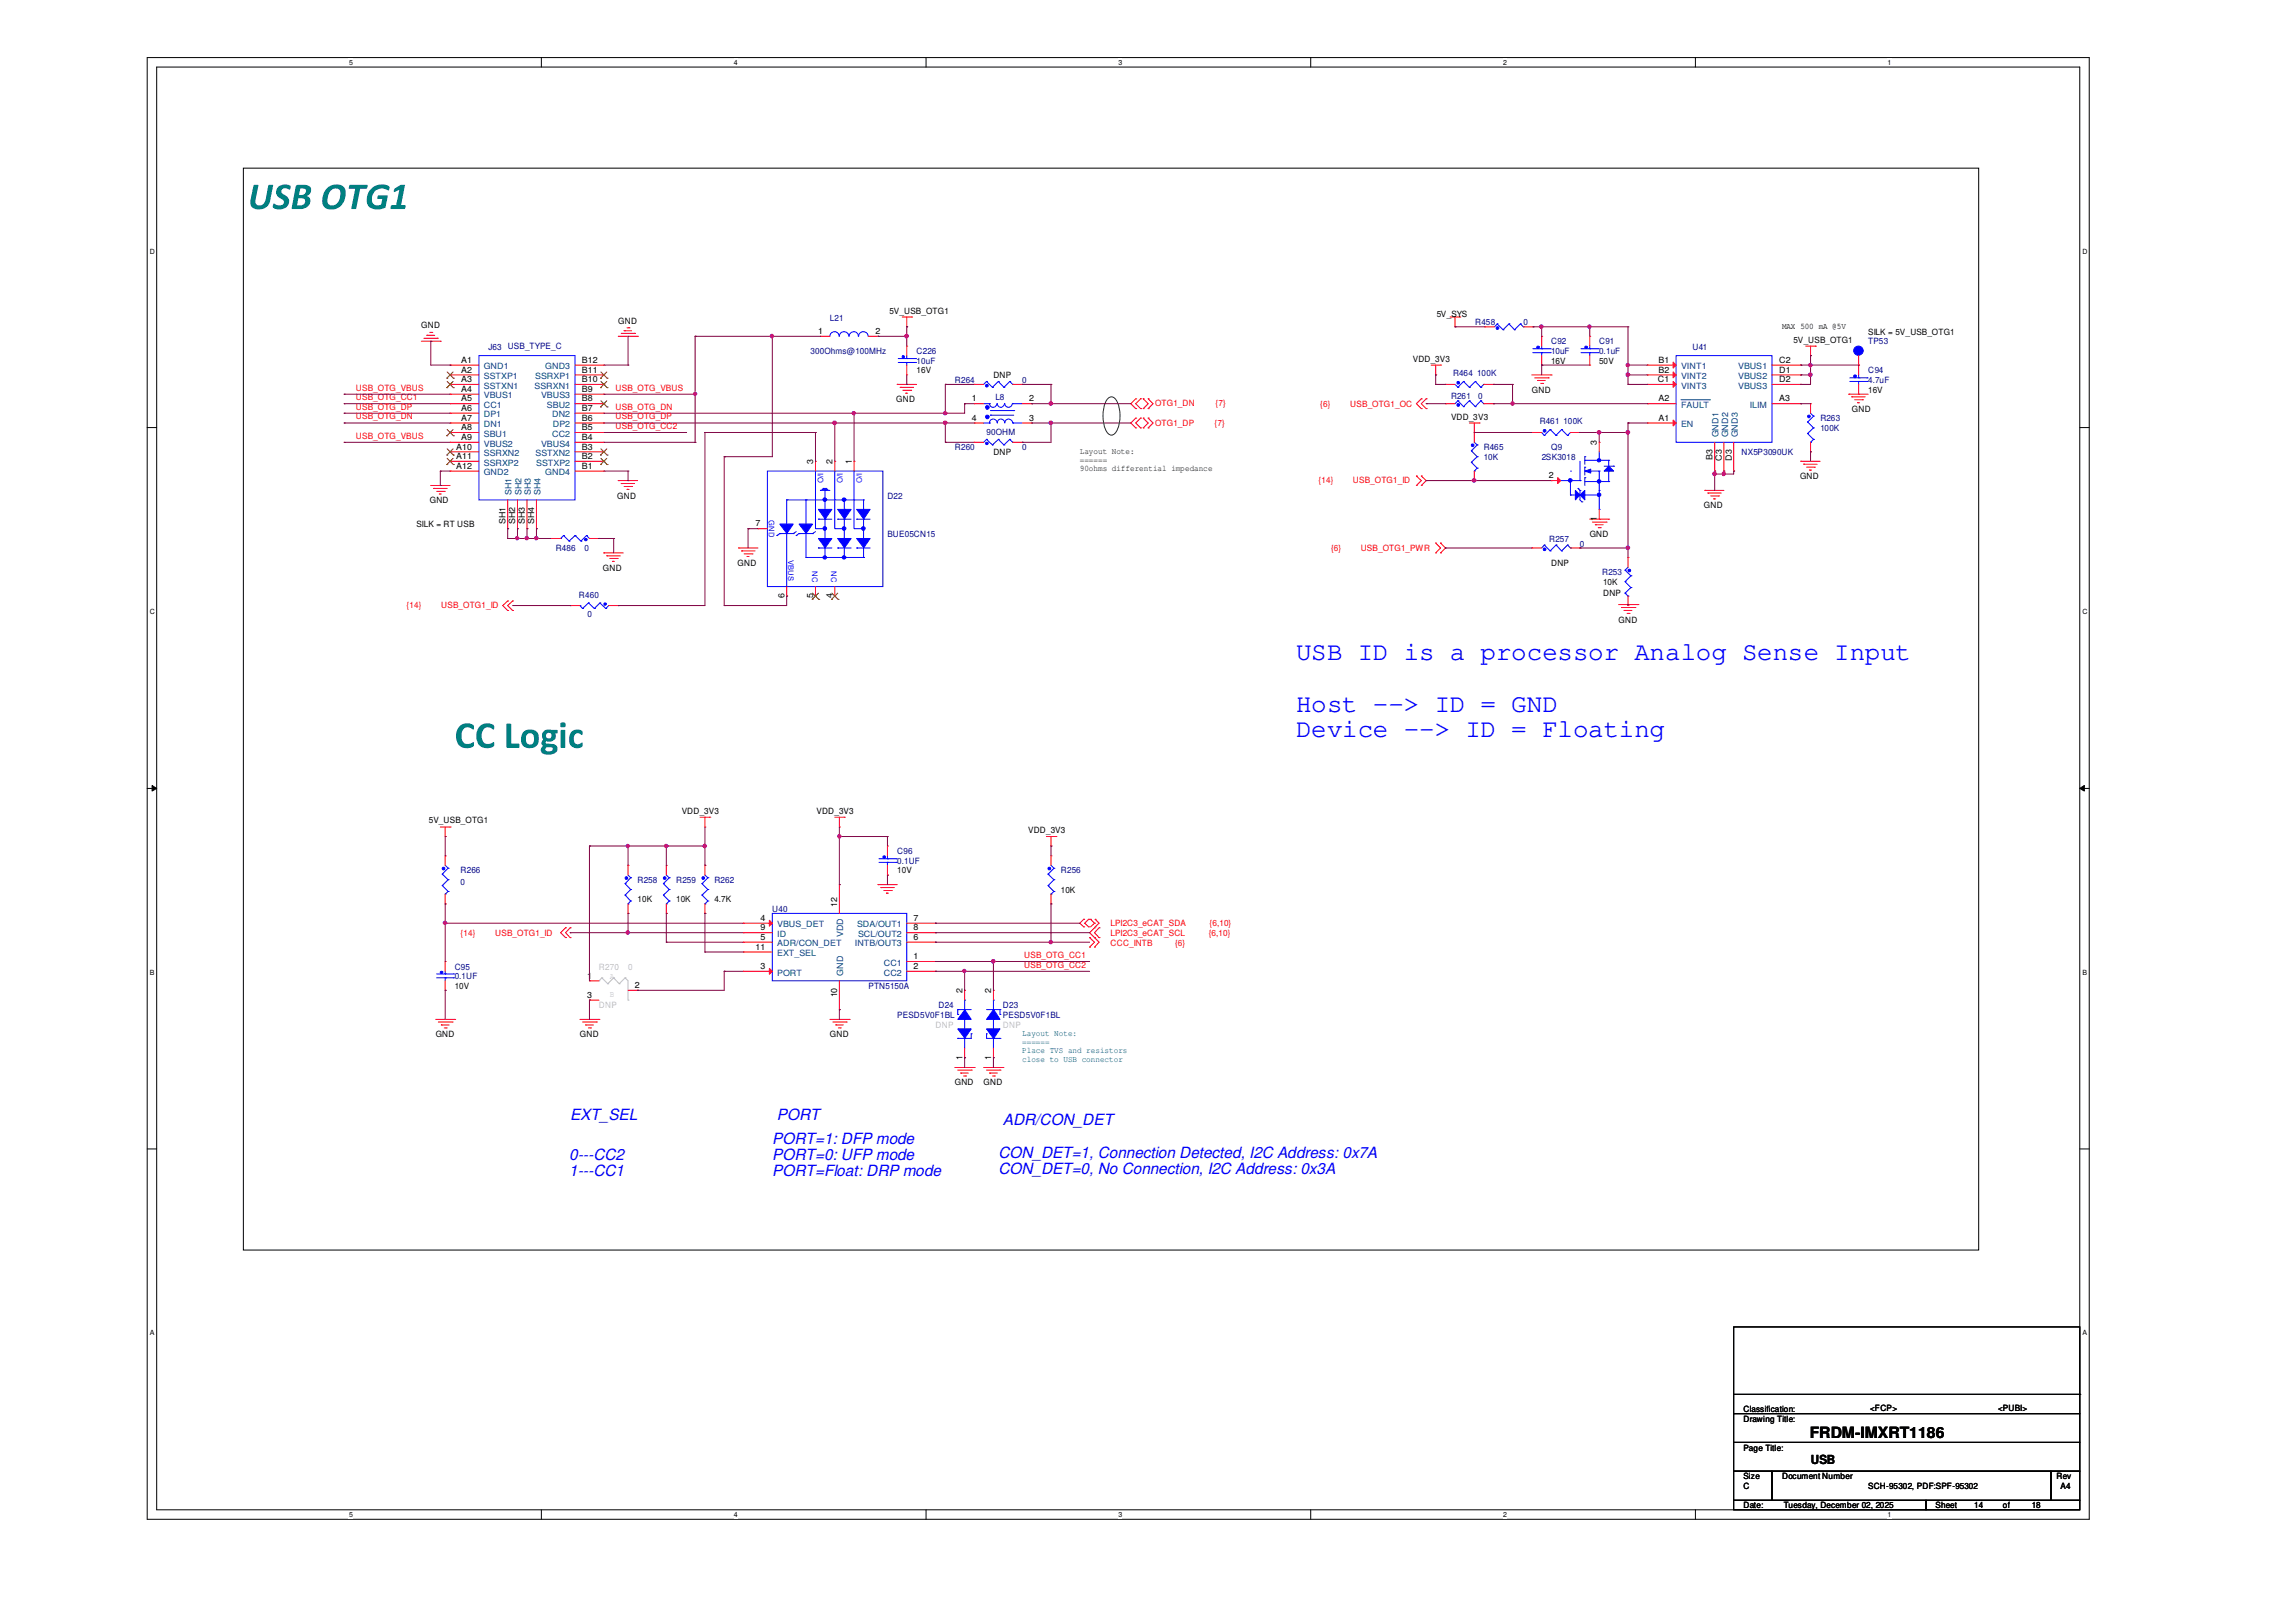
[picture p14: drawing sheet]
<svg xmlns="http://www.w3.org/2000/svg" width="297mm" height="210mm" viewBox="0 0 297 210" stroke-linecap="round" stroke-linejoin="round" font-family="sans-serif">
<defs><g id="words">
<g font-size="3.3" fill="#00f">
<text x="167.8" y="85.4">USB ID is a processor Analog Sense Input</text>
<text x="167.8" y="92.1">Host --&gt; ID = GND</text>
<text x="167.8" y="95.4">Device --&gt; ID = Floating</text>
</g>
<g font-size="2" fill="#00f">
<text x="73.8" y="144.9">EXT_SEL</text>
<text x="99.9" y="148">PORT=1: DFP mode</text>
<text x="100.5" y="144.9">PORT</text>
<text x="129.2" y="149.9">CON_DET=1, Connection Detected, I2C Address: 0x7A</text>
<text x="129.8" y="145.5">ADR/CON_DET</text>
<text x="73.7" y="150.1">0---CC2</text>
<text x="73.7" y="152.2">1---CC1</text>
<text x="99.9" y="150.1">PORT=0: UFP mode</text>
<text x="99.9" y="152.2">PORT=Float: DRP mode</text>
<text x="129.2" y="152">CON_DET=0, No Connection, I2C Address: 0x3A</text>
</g>
<text font-size="2" x="234.2" y="186">FRDM-IMXRT1186</text>
<text font-size="1.6" x="234.4" y="189.4">USB</text>
<g font-size="1.1">
<text x="80" y="41.9">GND</text>
<text x="115.1" y="40.6">5V_USB_OTG1</text>
<text x="185.9" y="41">5V_SYS</text>
<text x="54.5" y="42.5">GND</text>
<text x="59.7" y="46.9">A1</text>
<text x="75.3" y="46.9">B12</text>
<text x="105.9" y="43.2">1</text>
<text x="113.3" y="43.2">2</text>
<text x="182.8" y="46.8">VDD_3V3</text>
<text x="200.7" y="47.1">16V</text>
<text x="207" y="47.1">50V</text>
<text x="214.6" y="46.9">B1</text>
<text x="230.3" y="46.9">C2</text>
<text x="230.6" y="42.6">MAX 500 mA @5V</text>
<text x="232.1" y="44.3">5V_USB_OTG1</text>
<text x="241.8" y="43.3">SILK = 5V_USB_OTG1</text>
<text x="59.7" y="48.2">A2</text>
<text x="59.7" y="49.4">A3</text>
<text x="59.7" y="50.7">A4</text>
<text x="59.7" y="51.9">A5</text>
<text x="59.7" y="53.2">A6</text>
<text x="75.3" y="48.2">B11</text>
<text x="75.3" y="49.4">B10</text>
<text x="75.3" y="50.7">B9</text>
<text x="75.3" y="51.9">B8</text>
<text x="75.3" y="53.2">B7</text>
<text x="116" y="52.1">GND</text>
<text x="118.6" y="48.3">16V</text>
<text x="125.8" y="51.9">1</text>
<text x="128.6" y="48.9">DNP</text>
<text x="133.2" y="51.9">2</text>
<text x="198.2" y="50.8">GND</text>
<text x="214.6" y="49.4">C1</text>
<text x="214.6" y="51.9">A2</text>
<text x="214.6" y="48.2">B2</text>
<text x="230.3" y="51.9">A3</text>
<text x="230.3" y="48.2">D1</text>
<text x="230.3" y="49.4">D2</text>
<text x="239.7" y="53.3">GND</text>
<text x="241.8" y="50.8">16V</text>
<text x="59.1" y="58.2">A10</text>
<text x="59.1" y="59.4">A11</text>
<text x="59.7" y="54.4">A7</text>
<text x="59.7" y="55.7">A8</text>
<text x="59.7" y="56.9">A9</text>
<text x="75.3" y="54.4">B6</text>
<text x="75.3" y="55.7">B5</text>
<text x="75.3" y="56.9">B4</text>
<text x="75.3" y="58.2">B3</text>
<text x="75.3" y="59.4">B2</text>
<text x="125.8" y="54.4">4</text>
<text x="128.6" y="58.9">DNP</text>
<text x="133.2" y="54.4">3</text>
<text x="187.8" y="54.3">VDD_3V3</text>
<text x="206.7" y="57.6" transform="rotate(-90 206.7 57.6)">3</text>
<text x="214.6" y="54.4">A1</text>
<text x="221.6" y="59.5" transform="rotate(-90 221.6 59.5)">B3</text>
<text x="222.8" y="59.6" transform="rotate(-90 222.8 59.6)">C3</text>
<text x="224.1" y="59.6" transform="rotate(-90 224.1 59.6)">D3</text>
<text x="55.6" y="65.1">GND</text>
<text x="59.1" y="60.7">A12</text>
<text x="75.3" y="60.7">B1</text>
<text x="79.9" y="64.5">GND</text>
<text x="105.2" y="60.1" transform="rotate(-90 105.2 60.1)">3</text>
<text x="107.7" y="60.1" transform="rotate(-90 107.7 60.1)">2</text>
<text x="110.2" y="60.1" transform="rotate(-90 110.2 60.1)">1</text>
<text x="200.5" y="61.9">2</text>
<text x="220.5" y="65.7">GND</text>
<text x="233" y="62">GND</text>
<text x="53.9" y="68.2">SILK = RT USB</text>
<text x="65.4" y="67.8" transform="rotate(-90 65.4 67.8)">SH1</text>
<text x="66.7" y="67.8" transform="rotate(-90 66.7 67.8)">SH2</text>
<text x="67.9" y="67.8" transform="rotate(-90 67.9 67.8)">SH3</text>
<text x="69.1" y="67.8" transform="rotate(-90 69.1 67.8)">SH4</text>
<text x="97.8" y="68.1">7</text>
<text x="205.7" y="69.5">GND</text>
<text x="206.7" y="67.4" transform="rotate(-90 206.7 67.4)">1</text>
<text x="78" y="73.8">GND</text>
<text x="95.5" y="73.2">GND</text>
<text x="101.5" y="77.4" transform="rotate(-90 101.5 77.4)">6</text>
<text x="105.2" y="77.4" transform="rotate(-90 105.2 77.4)">5</text>
<text x="107.7" y="77.4" transform="rotate(-90 107.7 77.4)">4</text>
<text x="200.7" y="73.2">DNP</text>
<text x="207.5" y="75.7">10K</text>
<text x="207.5" y="77.1">DNP</text>
<text x="209.5" y="80.6">GND</text>
<text x="55.5" y="106.6">5V_USB_OTG1</text>
<text x="88.2" y="105.3">VDD_3V3</text>
<text x="105.7" y="105.3">VDD_3V3</text>
<text x="133.1" y="107.8">VDD_3V3</text>
<text x="116.1" y="113">10V</text>
<text x="82.5" y="116.8">10K</text>
<text x="87.5" y="116.8">10K</text>
<text x="92.5" y="116.8">4.7K</text>
<text x="98.4" y="119.2">4</text>
<text x="108.3" y="117.3" transform="rotate(-90 108.3 117.3)">12</text>
<text x="118.2" y="119.2">7</text>
<text x="137.3" y="115.5">10K</text>
<text x="97.8" y="122.9">11</text>
<text x="98.4" y="125.4">3</text>
<text x="98.4" y="121.6">5</text>
<text x="98.4" y="120.4">9</text>
<text x="118.2" y="121.6">6</text>
<text x="118.2" y="120.4">8</text>
<text x="118.2" y="124.1">1</text>
<text x="118.2" y="125.4">2</text>
<text x="58.8" y="128">10V</text>
<text x="76" y="126.6">1</text>
<text x="76" y="129.1">3</text>
<text x="82.2" y="127.8">2</text>
<text x="108.3" y="129.1" transform="rotate(-90 108.3 129.1)">10</text>
<text x="124.5" y="128.5" transform="rotate(-90 124.5 128.5)">2</text>
<text x="128.3" y="128.5" transform="rotate(-90 128.3 128.5)">2</text>
<text x="56.4" y="134.2">GND</text>
<text x="75.1" y="134.2">GND</text>
<text x="107.4" y="134.2">GND</text>
<text x="124.5" y="137.2" transform="rotate(-90 124.5 137.2)">1</text>
<text x="128.3" y="137.2" transform="rotate(-90 128.3 137.2)">1</text>
<text x="123.6" y="140.4">GND</text>
<text x="127.3" y="140.4">GND</text>
<text x="225.6" y="184">Drawing Title:</text>
<text x="225.6" y="182.8">Classification:</text>
<text x="242" y="182.6">&lt;FCP&gt;</text>
<text x="258.6" y="182.6">&lt;PUBI&gt;</text>
<text x="225.6" y="191.4">Size</text>
<text x="225.6" y="187.7">Page Title:</text>
<text x="230.6" y="191.4">Document Number</text>
<text x="266.2" y="191.4">Rev</text>
<text x="225.6" y="195.2">Date:</text>
<text x="225.6" y="192.7">C</text>
<text x="230.8" y="195.2">Tuesday, December 02, 2025</text>
<text x="241.8" y="192.7">SCH-95302, PDF:SPF-95302</text>
<text x="250.5" y="195.2">Sheet</text>
<text x="255.5" y="195.2">14</text>
<text x="259.2" y="195.2">of</text>
<text x="263" y="195.2">18</text>
<text x="266.7" y="192.7">A4</text>
</g>
<g font-size="1.1" fill="#000080">
<text x="107.4" y="41.5">L21</text>
<text x="63.2" y="45.3">J63</text>
<text x="65.7" y="45.2">USB_TYPE_C</text>
<text x="104.9" y="45.8">300Ohms@100MHz</text>
<text x="118.6" y="45.8">C226</text>
<text x="118.6" y="47.1">10uF</text>
<text x="190.9" y="42.1">R458</text>
<text x="197.1" y="42.1">0</text>
<text x="200.7" y="44.6">C92</text>
<text x="200.7" y="45.8">10uF</text>
<text x="207" y="44.6">C91</text>
<text x="207" y="45.8">0.1uF</text>
<text x="219" y="45.3">U41</text>
<text x="241.8" y="44.6">TP53</text>
<text x="123.6" y="49.6">R264</text>
<text x="128.8" y="51.8">L8</text>
<text x="132.3" y="49.6">0</text>
<text x="187.8" y="51.7">R261</text>
<text x="188" y="48.7">R464 100K</text>
<text x="191.3" y="51.7">0</text>
<text x="241.8" y="48.3">C94</text>
<text x="241.8" y="49.6">4.7uF</text>
<text x="123.6" y="58.3">R260</text>
<text x="127.7" y="56.3">90OHM</text>
<text x="132.3" y="58.3">0</text>
<text x="192" y="58.3">R465</text>
<text x="192" y="59.5">10K</text>
<text x="199.3" y="54.9">R461 100K</text>
<text x="199.5" y="59.5">2SK3018</text>
<text x="200.7" y="58.3">Q9</text>
<text x="225.4" y="58.9">NX5P3090UK</text>
<text x="235.6" y="54.5">R263</text>
<text x="235.6" y="55.8">100K</text>
<text x="114.9" y="64.5">D22</text>
<text x="71.9" y="71.3">R486</text>
<text x="75.6" y="71.3">0</text>
<text x="114.9" y="69.5">BUE05CN15</text>
<text x="200.5" y="70.1">R257</text>
<text x="204.5" y="70.7">0</text>
<text x="74.9" y="77.4">R460</text>
<text x="207.4" y="74.5">R253</text>
<text x="76" y="79.8">0</text>
<text x="59.6" y="113">R266</text>
<text x="116.1" y="110.5">C96</text>
<text x="116.1" y="111.8">0.1UF</text>
<text x="137.3" y="113">R256</text>
<text x="59.6" y="114.5">0</text>
<text x="82.5" y="114.3">R258</text>
<text x="87.5" y="114.3">R259</text>
<text x="92.5" y="114.3">R262</text>
<text x="100" y="118">U40</text>
<text x="58.8" y="125.5">C95</text>
<text x="58.8" y="126.7">0.1UF</text>
<text x="112.4" y="128">PTN5150A</text>
<text x="116.1" y="131.7">PESD5V0F1BL</text>
<text x="121.5" y="130.5">D24</text>
<text x="129.8" y="130.5">D23</text>
<text x="129.8" y="131.7">PESD5V0F1BL</text>
</g>
<g font-size="1.1" fill="#004080">
<text x="62.6" y="47.8">GND1</text>
<text x="70.6" y="47.8">GND3</text>
<text x="217.6" y="47.8">VINT1</text>
<text x="225" y="47.8">VBUS1</text>
<text x="62.6" y="49.1">SSTXP1</text>
<text x="62.6" y="50.3">SSTXN1</text>
<text x="62.6" y="51.6">VBUS1</text>
<text x="62.6" y="52.8">CC1</text>
<text x="69.2" y="50.3">SSRXN1</text>
<text x="69.3" y="49.1">SSRXP1</text>
<text x="70" y="51.6">VBUS3</text>
<text x="70.8" y="52.8">SBU2</text>
<text x="217.6" y="52.8">FAULT</text>
<text x="217.6" y="49.1">VINT2</text>
<text x="217.6" y="50.3">VINT3</text>
<text x="225" y="49.1">VBUS2</text>
<text x="225" y="50.3">VBUS3</text>
<text x="226.4" y="52.8">ILIM</text>
<text x="62.6" y="54">DP1</text>
<text x="62.6" y="55.3">DN1</text>
<text x="62.6" y="56.5">SBU1</text>
<text x="62.6" y="57.8">VBUS2</text>
<text x="62.6" y="59">SSRXN2</text>
<text x="69.3" y="59">SSTXN2</text>
<text x="70" y="57.8">VBUS4</text>
<text x="71.5" y="54">DN2</text>
<text x="71.5" y="56.5">CC2</text>
<text x="71.5" y="55.3">DP2</text>
<text x="217.6" y="55.3">EN</text>
<text x="222.4" y="56.6" transform="rotate(-90 222.4 56.6)">GND1</text>
<text x="223.7" y="56.6" transform="rotate(-90 223.7 56.6)">GND2</text>
<text x="224.9" y="56.6" transform="rotate(-90 224.9 56.6)">GND3</text>
<text x="62.6" y="60.2">SSRXP2</text>
<text x="62.6" y="61.5">GND2</text>
<text x="66.2" y="64" transform="rotate(-90 66.2 64)">SH1</text>
<text x="67.5" y="64" transform="rotate(-90 67.5 64)">SH2</text>
<text x="68.7" y="64" transform="rotate(-90 68.7 64)">SH3</text>
<text x="69.4" y="60.2">SSTXP2</text>
<text x="69.9" y="64" transform="rotate(-90 69.9 64)">SH4</text>
<text x="70.6" y="61.5">GND4</text>
<text x="100.6" y="120">VBUS_DET</text>
<text x="100.6" y="122.5">ADR/CON_DET</text>
<text x="100.6" y="121.2">ID</text>
<text x="100.6" y="123.7">EXT_SEL</text>
<text x="109.1" y="121.3" transform="rotate(-90 109.1 121.3)">VDD</text>
<text x="110.6" y="122.5">INTB/OUT3</text>
<text x="110.9" y="120">SDA/OUT1</text>
<text x="111" y="121.2">SCL/OUT2</text>
<text x="114.4" y="125">CC1</text>
<text x="100.6" y="126.2">PORT</text>
<text x="109.1" y="126.3" transform="rotate(-90 109.1 126.3)">GND</text>
<text x="114.4" y="126.2">CC2</text>
</g>
<g font-size="1.1" fill="#f00">
<text x="46.1" y="51.8">USB_OTG_CC1</text>
<text x="46.1" y="53">USB_OTG_DP</text>
<text x="46.1" y="50.5">USB_OTG_VBUS</text>
<text x="79.7" y="53">USB_OTG_DN</text>
<text x="79.7" y="50.5">USB_OTG_VBUS</text>
<text x="149.5" y="52.5">OTG1_DN</text>
<text x="157.3" y="52.5">{7}</text>
<text x="170.9" y="52.7">{6}</text>
<text x="174.8" y="52.7">USB_OTG1_OC</text>
<text x="46.1" y="54.3">USB_OTG_DN</text>
<text x="46.1" y="56.8">USB_OTG_VBUS</text>
<text x="79.7" y="54.3">USB_OTG_DP</text>
<text x="79.7" y="55.5">USB_OTG_CC2</text>
<text x="149.5" y="55.2">OTG1_DP</text>
<text x="157.2" y="55.2">{7}</text>
<text x="170.7" y="62.5">{14}</text>
<text x="175.1" y="62.5">USB_OTG1_ID</text>
<text x="172.3" y="71.3">{6}</text>
<text x="176.1" y="71.3">USB_OTG1_PWR</text>
<text x="52.6" y="78.7">{14}</text>
<text x="57.1" y="78.7">USB_OTG1_ID</text>
<text x="143.7" y="119.9">LPI2C3_eCAT_SDA</text>
<text x="156.6" y="119.9">{6,10}</text>
<text x="59.6" y="121.1">{14}</text>
<text x="64.1" y="121.1">USB_OTG1_ID</text>
<text x="132.5" y="124">USB_OTG_CC1</text>
<text x="132.5" y="125.2">USB_OTG_CC2</text>
<text x="143.7" y="121.1">LPI2C3_eCAT_SCL</text>
<text x="143.7" y="122.4">CCC_INTB</text>
<text x="152.1" y="122.4">{6}</text>
<text x="156.4" y="121.1">{6,10}</text>
</g>
<g font-size="1.1" fill="#008000">
<text x="139.7" y="58.8">Layout Note:</text>
<text x="139.7" y="59.9">======</text>
<text x="139.7" y="61">90ohms differential impedance</text>
</g>
<g font-size="1.1" fill="#c0c0c0">
<text x="77.5" y="125.5">R270</text>
<text x="81.3" y="125.5">0</text>
<text x="77.5" y="130.5">DNP</text>
<text x="78.9" y="126.6">A</text>
<text x="121.1" y="133">DNP</text>
<text x="129.8" y="133">DNP</text>
</g>
<g font-size="1.1" fill="#008080">
<text x="132.3" y="134.1">Layout Note:</text>
<text x="132.3" y="135.2">======</text>
<text x="132.3" y="136.3">Place TVS and resistors</text>
<text x="132.3" y="137.4">close to USB connector</text>
</g>
<g font-size="1" fill="#00f">
<text x="105.8" y="61.2" transform="rotate(90 105.8 61.2)">I/O</text>
<text x="108.3" y="61.2" transform="rotate(90 108.3 61.2)">I/O</text>
<text x="110.8" y="61.2" transform="rotate(90 110.8 61.2)">I/O</text>
<text x="99.5" y="67.3" transform="rotate(90 99.5 67.3)">GND</text>
<text x="102" y="72.5" transform="rotate(90 102 72.5)">VBUS</text>
<text x="105.1" y="73.9" transform="rotate(90 105.1 73.9)">NC</text>
<text x="107.6" y="73.9" transform="rotate(90 107.6 73.9)">NC</text>
</g>
<g font-size=".9">
<text x="45.2" y="8.4">5</text>
<text x="95" y="8.4">4</text>
<text x="144.7" y="8.4">3</text>
<text x="194.5" y="8.4">2</text>
<text x="244.3" y="8.4">1</text>
<text x="19.4" y="32.8">D</text>
<text x="269.5" y="32.8">D</text>
<text x="19.4" y="79.5">C</text>
<text x="269.5" y="79.5">C</text>
<text x="19.4" y="126.2">B</text>
<text x="269.5" y="126.2">B</text>
<text x="19.4" y="172.8">A</text>
<text x="269.5" y="172.8">A</text>
<text x="45.2" y="196.3">5</text>
<text x="95" y="196.3">4</text>
<text x="144.7" y="196.3">3</text>
<text x="194.5" y="196.3">2</text>
<text x="244.3" y="196.3">1</text>
</g>
</g></defs>
<path d="M19 7.5h251.4v189.1h-251.4zM20.3 8.7h248.9v186.7h-248.9z" fill="none" stroke="#000" stroke-width=".13"/>
<g fill="#fff">
<path d="M45.1 7.6h.6v1h-.6z"/>
<path d="M45.1 195.5h.6v1h-.6z"/>
</g>
<path d="M70.1 7.5v1.2M70.1 195.4v1.2" fill="none" stroke="#000" stroke-width=".13"/>
<g fill="#fff">
<path d="M95 7.6h.5v1h-.5z"/>
<path d="M95 195.5h.5v1h-.5z"/>
</g>
<path d="M119.8 7.5v1.2M119.8 195.4v1.2" fill="none" stroke="#000" stroke-width=".13"/>
<g fill="#fff">
<path d="M144.7 7.6h.5v1h-.5z"/>
<path d="M144.7 195.5h.5v1h-.5z"/>
</g>
<path d="M169.6 7.5v1.2M169.6 195.4v1.2" fill="none" stroke="#000" stroke-width=".13"/>
<g fill="#fff">
<path d="M194.5 7.6h.5v1h-.5z"/>
<path d="M194.5 195.5h.5v1h-.5z"/>
</g>
<path d="M219.4 7.5v1.2M219.4 195.4v1.2" fill="none" stroke="#000" stroke-width=".13"/>
<g fill="#fff">
<path d="M244.3 7.6h.5v1h-.5z"/>
<path d="M244.3 195.5h.5v1h-.5z"/>
<path d="M19.4 32h.6v1h-.6z"/>
<path d="M269.5 32h.6v1h-.6z"/>
<path d="M19.4 78.7h.6v1h-.6z"/>
<path d="M269.5 78.7h.6v1h-.6z"/>
</g>
<path d="M19 55.3h1.3M269.2 55.3h1.2" fill="none" stroke="#000" stroke-width=".13"/>
<g fill="#fff">
<path d="M19.4 125.3h.6v1.1h-.6z"/>
<path d="M269.5 125.3h.6v1.1h-.6z"/>
</g>
<path d="M19 102h1.3M19.7 101.6l.6 .4-.6 .4zM269.2 102l.5-.4v.8zM269.2 102h1.2" fill="none" stroke="#000" stroke-width=".13"/>
<path d="M19.7 101.6l.6 .4-.6 .4zM269.2 102l.5-.4v.8z" fill="#000"/>
<g fill="#fff">
<path d="M19.4 172h.5v1h-.5z"/>
<path d="M269.5 172h.5v1h-.5z"/>
</g>
<path d="M31.5 21.8h224.6v140h-224.6zM19 148.7h1.3M269.2 148.7h1.2" fill="none" stroke="#000" stroke-width=".13"/>
<path d="M143.3 51.7a.63 .63 0 0 1 1.1 0 4.4 4.4 0 0 1 0 4.3l-.3 .2-.3 .1a1.36 1.36 0 0 1-.9-1.2 4.6 4.6 0 0 1 .4-3.4z" fill="none" stroke="#008000" stroke-width=".13"/>
<g fill="#008080">
<path d="M32.8 24h.6l-.3 1.9a.61 .61 0 0 0 .4 .7 .61 .61 0 0 0 .7-.4l.5-2.2 .1-.1h.5l-.3 2a1.45 1.45 0 0 1-1.1 1.1 1.45 1.45 0 0 1-1.4-.4l-.1-.5z"/>
<path d="M36.1 24.1a1.12 1.12 0 0 1 1.5 .1 .23 .23 0 0 1 0 .2 .23 .23 0 0 1-.3 .1 .51 .51 0 0 0-.6-.1 .51 .51 0 0 0-.3 .5l.2 .2a1.02 1.02 0 0 1 .8 .7 1.02 1.02 0 0 1-.4 1.1 1.22 1.22 0 0 1-1.7-.1v-.1a.26 .26 0 0 1 .1-.3 .26 .26 0 0 1 .4 .1 .6 .6 0 0 0 .6 .1 .6 .6 0 0 0 .3-.5l-.4-.4a.9 .9 0 0 1-.2-1.6z"/>
<path d="M45.3 23.9h2.2l.1 .1-.1 .4h-.9l-.5 2.6-.1 .1-.5-.1 .5-2.6h-.8v-.3z"/>
<path d="M48 24.5a1.79 1.79 0 0 1 2.4-.3 .26 .26 0 0 1-.1 .3 .26 .26 0 0 1-.3 0 1.28 1.28 0 0 0-1.6 .4 1.28 1.28 0 0 0 0 1.6l.5 .1 .4-.1 .2-.8h-.6l-.1-.1 .2-.3h1.1l.1 .2-.3 1.3a1.83 1.83 0 0 1-2.3-.2 1.97 1.97 0 0 1 .4-2.1z"/>
<path d="M51.1 24.4l.8-.5 .5 .1-.5 2.5h.5a.33 .33 0 0 1-.1 .6h-1.7a.38 .38 0 0 1 .1-.6h.6l.4-1.9-.7 .2z"/>
<path d="M59.4 94a1.24 1.24 0 0 1 1.9 0v.4a.26 .26 0 0 1-.4-.2 .84 .84 0 0 0-.9 .1 .84 .84 0 0 0-.3 .9 .89 .89 0 0 0 .5 1 .89 .89 0 0 0 1.1-.2v.1a.49 .49 0 0 1 0 .5 .49 .49 0 0 1-.6 .2 1.37 1.37 0 0 1-1.7-1.6l.1-.7z"/>
<path d="M62.1 94a1.26 1.26 0 0 1 1.8-.1v.5a.26 .26 0 0 1-.4-.2 .82 .82 0 0 0-.8 .1 .82 .82 0 0 0-.4 .7 .93 .93 0 0 0 .3 1 .93 .93 0 0 0 1 .2l.3-.1a.49 .49 0 0 1 0 .5 .49 .49 0 0 1-.5 .2 1.37 1.37 0 0 1-1.8-1.6l.2-.7z"/>
<path d="M65.5 93.7h.7v2.5h.9l.1 .1v.5h-1.5l-.2-.1z"/>
<path d="M74 94.7a.97 .97 0 0 1 1.4 0v.3a.18 .18 0 0 1-.2 .1 .18 .18 0 0 1-.2-.1 .53 .53 0 0 0-.6 0 .53 .53 0 0 0-.1 .6 .61 .61 0 0 0 .3 .7 .61 .61 0 0 0 .8-.2 .5 .5 0 0 1-.1 .6 .5 .5 0 0 1-.5 .1 1.05 1.05 0 0 1-1.1-1.4z"/>
<path d="M38.4 24l.9-.1a.76 .76 0 0 1 1 .8l-.3 .5-.3 .2a.8 .8 0 0 1 .5 .8 .8 .8 0 0 1-.6 .7l-.7 .1h-1.1l-.1-.1zM38.9 24.4l-.2 .8a.65 .65 0 0 0 .9-.4 .32 .32 0 0 0-.4-.4zM38.6 25.7l-.2 .9h.5a.49 .49 0 0 0 .5-.3 .49 .49 0 0 0-.1-.6z"/>
<path d="M42.5 24.2a1.51 1.51 0 0 1 2.2 .3 1.94 1.94 0 0 1-.5 2 1.94 1.94 0 0 1-2 .5 1.43 1.43 0 0 1-.4-1.8l.2-.4zM42.8 24.7a1.89 1.89 0 0 0-.3 1.7 1.04 1.04 0 0 0 1.1-.1 1.04 1.04 0 0 0 .4-1 .69 .69 0 0 0-.3-.9 .69 .69 0 0 0-.9 .3z"/>
<path d="M67.8 94.6a1.18 1.18 0 0 1 1.5-.1 1.18 1.18 0 0 1 .4 1.4 1.19 1.19 0 0 1-1 .9 1.19 1.19 0 0 1-1.2-.7 1.54 1.54 0 0 1 .3-1.5zM68.3 95a1.04 1.04 0 0 0 0 1.3 .55 .55 0 0 0 .6-.1 .55 .55 0 0 0 .2-.6 .57 .57 0 0 0-.2-.6 .57 .57 0 0 0-.6 0z"/>
<path d="M70.4 94.6a1.15 1.15 0 0 1 1-.2l.7 .1v.4h-.3a.83 .83 0 0 1-.2 .9 .83 .83 0 0 1-.9 .1v.3l.7 .1a.66 .66 0 0 1 .8 .6 .66 .66 0 0 1-.7 .7 1.35 1.35 0 0 1-1.4-.3l-.1-.3 .3-.5a.44 .44 0 0 1-.2-.4 .44 .44 0 0 1 .2-.4 .83 .83 0 0 1 .1-1.1zM70.7 95.2a.36 .36 0 0 0 .7 0 .36 .36 0 0 0-.7 0zM70.7 96.8a.22 .22 0 0 0 0 .4 .48 .48 0 0 0 .5 .1 .48 .48 0 0 0 .3-.5l-.2-.1h-.5z"/>
<path d="M72.6 94.5h.6l-.1 2.3-.5-.1zM72.6 93.6a.39 .39 0 0 1 .5-.1 .39 .39 0 0 1 .1 .6h-.5a.33 .33 0 0 1-.1-.5z"/>
</g>
<g fill="none" stroke="#f00" stroke-width=".13">
<path d="M54.5 44.2h2.5M54.9 43.8h1.7M55.2 43.4h.1M55.2 43.4h1.1M55.6 43h.3M55.9 43h.1M56.6 43.8h.1M57 44.2h.1M80 43.5h2.5M80.4 43.1h1.7M80.8 42.8h.1M80.8 42.8h.9"/>
<path d="M81.2 42.4h.2M81.4 42.4h.1M82.1 43.1h.1M82.5 43.5h.1M116.1 49.7h.1M116.1 49.7h2.5M116.5 50.1h.1M116.5 50.1h1.7M116.8 41h1.2M116.8 50.5h1.1M117.2 50.9h.1M117.2 50.9h.3"/>
<path d="M117.3 42.3h.1M117.3 41v1.3M117.9 50.5h.1M118 41h.1M147 51.6h.1M147 52.9h.1M147 54.1h.1M147 55.4h.1M147 51.6l-.7 .6 .7 .7M147 54.1l-.7 .6 .7 .7M147.6 52.9h.1M147.6 51.6h.1"/>
<path d="M147.6 55.4h.1M147.6 54.1h.1M147.6 51.6l-.6 .6 .6 .7M147.6 54.1l-.6 .6 .6 .7M148 52.9h.1M148 51.6h.1M148 55.4h.1M148 54.1h.1M148 51.6l.6 .6-.6 .7M148 54.1l.6 .6-.6 .7M148.6 51.6h.1M148.6 52.9h.1"/>
<path d="M148.6 54.1h.1M148.6 55.4h.1M148.6 51.6l.6 .6-.6 .7M148.6 54.1l.6 .6-.6 .7M183.9 51.6h.1M183.9 52.9h.1M183.9 51.6l-.6 .6 .6 .7M184.6 51.6h.1M184.6 52.9h.1M184.6 51.6l-.7 .6 .7 .7M185.2 47.2h1.2M185.8 48.5h.1"/>
<path d="M185.8 47.2v1.3M186.4 47.2h.1M187.7 41h1.2M188.3 42.3h.1M188.3 41v1.3M188.9 41h.1M190.2 54.7h1.2M190.8 56h.1M190.8 54.7v1.3M191.4 54.7h.1M198.2 48.5h2.5M198.6 48.9h1.8"/>
<path d="M199 49.2h.1M199 49.2h1M199.4 49.6h.2M199.6 49.6h.1M200.4 48.9h.1M200.7 48.5h.1M233 59.7h.1M233 59.7h2.5M233.7 44.8h1.2M234.3 46h.1M234.3 44.8v1.2M234.9 44.8h.1"/>
<path d="M239.3 51h.1M239.3 51h2.5M239.6 51.4h.1M239.6 51.4h1.8M240 51.7h1M240.4 52.1h.1M240.4 52.1h.3M241 51.7h.1M55.8 62.8h.1M55.8 62.8h2.5M56.1 63.2h.1M56.1 63.2h1.8"/>
<path d="M56.5 63.6h1M56.9 63.9h.1M56.9 63.9h.2M57.5 63.6h.1M65.7 77.8h.1M65.7 79h.1M65.7 77.8l-.6 .6 .6 .6M66.3 77.8h.1M66.3 79h.1M66.3 77.8l-.6 .6 .6 .6M78.1 71.5h.1M78.1 71.5h2.5"/>
<path d="M78.5 71.9h.1M78.5 71.9h1.8M78.9 72.3h1M79.3 72.6h.1M79.3 72.6h.2M79.9 72.3h.1M80 62.2h.1M80 62.2h2.5M80.4 62.6h.1M80.4 62.6h1.7M80.8 62.9h.9M81.2 63.3h.1"/>
<path d="M81.2 63.3h.2M81.7 62.9h.1M95.6 70.9h.1M95.6 70.9h2.5M96 71.3h.1M96 71.3h1.7M96.3 71.7h1M96.7 72h.1M96.7 72h.2M97.3 71.7h.1M183.3 62.8h.1M183.3 61.6h.1"/>
<path d="M183.3 61.6l.6 .6-.6 .6M183.9 61.6h.1M183.9 62.8h.1M183.9 61.6l.7 .6-.7 .6M185.8 71.5h.1M185.8 70.3h.1M185.8 70.3l.6 .6-.6 .6M186.4 70.3h.1M186.4 71.5h.1M186.4 70.3l.7 .6-.7 .6M205.7 67.2h2.5M206.1 67.6h1.8"/>
<path d="M206.5 67.9h.1M206.5 67.9h1M206.8 68.3h.3M207.1 68.3h.1M207.9 67.6h.1M208.2 67.2h.1M209.5 78.2h2.5M209.8 78.6h1.8M210.2 79h.1M210.2 79h1M210.6 79.4h.2M210.8 79.4h.1"/>
<path d="M211.6 78.6h.1M212 78.2h.1M220.6 63.5h.1M220.6 63.5h2.5M221 63.8h.1M221 63.8h1.8M221.4 64.2h1M221.8 64.6h.1M221.8 64.6h.2M222.4 64.2h.1M233.4 60.1h.1M233.4 60.1h1.8"/>
<path d="M233.8 60.5h1M234.2 60.8h.1M234.2 60.8h.2M234.8 60.5h.1M57 107h1.3M57.6 108.2h.1M57.6 107v1.2M58.3 107h.1M90.6 105.7h1.3M91.2 107h.1M91.2 105.7v1.3M91.9 105.7h.1"/>
<path d="M108 105.7h1.3M108.6 107h.1M108.6 105.7v1.3M109.3 105.7h.1M113.6 114.5h.1M113.6 114.5h2.5M114 114.9h.1M114 114.9h1.7M114.4 115.2h1M114.7 115.6h.1M114.7 115.6h.3M115.4 115.2h.1"/>
<path d="M135.4 108.2h1.3M136 109.5h.1M136 108.2v1.3M136.7 108.2h.1M140.3 119h.1M140.3 119.9h.1M140.3 119l-.6 .5 .6 .4M140.9 119h.1M140.9 119.9h.1M140.9 119l-.5 .5 .5 .4M141.1 119h.1M141.1 119l.5 .5"/>
<path d="M141.6 119.5h.1M141.6 119.5l-.5 .4M141.7 119.9h.1M141.7 119h.1M141.7 119l.5 .5-.5 .4M56.4 131.9h2.4M56.7 132.2h1.8M57.1 132.6h.1M57.1 132.6h1M57.5 133h.2M57.7 133h.1M58.5 132.2h.1"/>
<path d="M58.8 131.9h.1M73.2 120.1h.1M73.2 121.3h.1M73.2 120.1l-.6 .6 .6 .6M73.8 121.3h.1M73.8 120.1h.1M73.8 120.1l-.6 .6 .6 .6M75.1 131.9h2.4M75.4 132.2h1.8M75.8 132.6h.1M75.8 132.6h1M76.2 133h.2"/>
<path d="M76.4 133h.1M77.2 132.2h.1M77.5 131.9h.1M107.4 131.9h2.5M107.8 132.2h1.7M108.2 132.6h.1M108.2 132.6h.9M108.5 133h.3M108.8 133h.1M109.5 132.2h.1M109.9 131.9h.1M123.6 138.1h2.5"/>
<path d="M124 138.5h1.7M124.3 138.9h.1M124.3 138.9h1M124.7 139.2h.3M125 139.2h.1M125.7 138.5h.1M126.1 138.1h.1M127.3 138.1h2.5M127.7 138.5h1.7M128.1 138.9h.1M128.1 138.9h1M128.4 139.2h.3"/>
<path d="M128.7 139.2h.1M129.4 138.5h.1M129.8 138.1h.1M141 122.6h.1M141 121.3h.1M141 121.3l.6 .6-.6 .7M141.6 120.1h.1M141.6 121.3h.1M141.6 122.6h.1M141.6 120.1l-.6 .6 1.2 1.2-.6 .7M142.2 121.3h.1M142.2 120.1h.1"/>
<path d="M142.2 120.1l-.6 .6 .6 .6"/>
</g>
<path d="M224.4 171.7h44.8v11.2h-44.8zM224.4 182.9h44.8v3.7h-44.8zM224.4 186.6h44.8v3.8h-44.8zM224.4 190.4h4.9v3.7h-4.9zM224.4 194.1h24.9v1.3h-24.9zM224.4 180.4h44.8M229.3 190.4h36.1v3.7h-36.1zM249.3 194.1h19.9v1.3h-19.9zM265.4 190.4h3.8v3.7h-3.8zM269.2 180.4h.1" fill="none" stroke="#000" stroke-width=".13"/>
<path d="M75.1 78.4h.1M75.1 78.4l.3 .3M75.4 78.7h.1M76.2 78h.1M76.2 78l.7 .7M76.2 78l-.8 .7M76.9 78.7h.1M77.6 78h.1M77.6 78l.8 .7M77.6 78l-.7 .7M78.4 78.7h.1M78.8 78.4l-.4 .3" fill="none" stroke="#00f" stroke-width=".13"/>
<path d="M78.2 78.1h.2v.2h-.2z" fill-rule="evenodd" fill="#00f"/>
<g fill="none" stroke="#00f" stroke-width=".13">
<path d="M107.4 43.5a.59 .59 0 0 1 .6-.6 .59 .59 0 0 1 .6 .6M108.6 43.5a.61 .61 0 0 1 .6-.6 .61 .61 0 0 1 .7 .6M109.9 43.5a.59 .59 0 0 1 .6-.6 .59 .59 0 0 1 .6 .6M111.1 43.5a.61 .61 0 0 1 .6-.6 .61 .61 0 0 1 .7 .6M188.3 49.7l.4 .4M188.7 50.1h.1M189.4 49.4h.1M189.4 49.4l-.7 .7M189.4 49.4l.8 .7M190.2 50.1h.1M190.9 49.4h.1M190.9 49.4l-.7 .7"/>
<path d="M190.9 49.4l.7 .7M191.6 50.1h.1M192 49.7h.1M192 49.7l-.4 .4M78.2 78.1h.2v.2h-.2z"/>
</g>
<path d="M106.2 43.5h.1M106.2 43.5h1.2M112.4 43.5h1.2M113.6 43.5h.1M73.8 78.4h.1M73.8 78.4h1.3M78.8 78.4h1.2M80 78.4h.1" fill="none" stroke="#f00" stroke-width=".13"/>
<path d="M188.6 49.4h.2v.2h-.2z" fill-rule="evenodd" fill="#00f"/>
<path d="M188.6 49.4h.2v.2h-.2zM124 130.6h.1M124 131.3h.1M124 130.6h1.7M124 130.6v.7M124.8 131.9h.1M124.8 129.4h.1M124.8 129.4v1.2M124.8 131.9v1.2" fill="none" stroke="#00f" stroke-width=".13"/>
<path d="M187.1 49.7h.1M187.1 49.7h1.2M192 49.7h1.3M193.3 49.7h.1" fill="none" stroke="#f00" stroke-width=".13"/>
<path d="M124.8 130.6l.9 1.3h-1.7z" fill-rule="evenodd" fill="#00f"/>
<path d="M124.8 130.6l.9 1.3h-1.7z" fill="none" stroke="#00f" stroke-width=".13"/>
<path d="M124 133.1h1.7l-.9 1.3z" fill-rule="evenodd" fill="#00f"/>
<g fill="none" stroke="#00f" stroke-width=".13">
<path d="M127.7 49.4h.1M127.7 49.4l-.4 .3M127.7 49.4l.7 .7M128.4 50.1h.1M129.2 49.4h.1M129.2 49.4l-.8 .7M129.2 49.4l.7 .7M129.9 50.1h.1M130.7 49.4h.1M130.7 49.4l-.8 .7M130.7 49.4l.4 .3M131.1 49.7h.1"/>
<path d="M124 133.1h1.7l-.9 1.3zM124 134.4h.1M124.8 134.4h.1M124.8 134.4v1.2M125.7 133.8h.1M125.7 133.8v.6h-1.7"/>
</g>
<path d="M124.8 136.9h.1M124.8 128.1h.1M124.8 128.1v1.3M124.8 135.6v1.3" fill="none" stroke="#f00" stroke-width=".13"/>
<path d="M127.6 49.8h.2v.2h-.2z" fill-rule="evenodd" fill="#00f"/>
<path d="M127.6 49.8h.2v.2h-.2zM99.9 118.2h17.4v8.7h-17.4z" fill="none" stroke="#00f" stroke-width=".13"/>
<path d="M126.1 49.7h.1M126.1 49.7h1.2M131.1 49.7h1.2M132.3 49.7h.1" fill="none" stroke="#f00" stroke-width=".13"/>
<path d="M99.6 125.3l.3 .4-.3 .4z" fill="#f00"/>
<path d="M96.2 125.7h.1M96.2 125.7h3.7M99.6 125.3l.3 .4-.3 .4z" fill="none" stroke="#f00" stroke-width=".13"/>
<path d="M99.6 119.1l.3 .4-.3 .3z" fill="#f00"/>
<g fill="none" stroke="#f00" stroke-width=".13">
<path d="M96.2 119.5h.1M96.2 119.5h3.7M99.6 119.1l.3 .4-.3 .3zM108.6 114.5h.1M108.6 114.5v3.7M117.3 119.5h3.8M121.1 119.5h.1M96.2 121.9h.1M96.2 120.7h.1M96.2 123.2h.1M96.2 121.9h3.7M96.2 120.7h3.7"/>
<path d="M96.2 123.2h3.7M108.6 130.6h.1M108.6 126.9v3.7M117.3 121.9h3.8M117.3 120.7h3.8M117.3 124.4h3.8M117.3 125.7h3.8M121.1 121.9h.1M121.1 120.7h.1M121.1 124.4h.1M121.1 125.7h.1"/>
</g>
<path d="M198.4 45.6h2.2M198.4 45.1h2.2M199.5 45.6h.1M199.5 45.6v.4M200.6 45.6h.1M200.6 45.1h.1" fill="none" stroke="#00f" stroke-width=".13"/>
<path d="M198.9 44.8h.3v.2h-.3z" fill-rule="evenodd" fill="#00f"/>
<path d="M198.9 44.8h.3v.2h-.3zM199.5 45.1h.1M199.5 44.8v.3M127.7 130.6h1.7M128.6 131.9h.1M128.6 129.4h.1M128.6 129.4v1.2M128.6 131.9v1.2M129.4 130.6h.1M129.4 131.3h.1M129.4 130.6v.7" fill="none" stroke="#00f" stroke-width=".13"/>
<path d="M199.5 43.5h.1M199.5 47.2h.1M199.5 43.5v1.3M199.5 46v1.2" fill="none" stroke="#f00" stroke-width=".13"/>
<path d="M128.6 130.6l.8 1.3h-1.7z" fill-rule="evenodd" fill="#00f"/>
<path d="M128.6 130.6l.8 1.3h-1.7z" fill="none" stroke="#00f" stroke-width=".13"/>
<path d="M127.7 133.1h1.7l-.8 1.3z" fill-rule="evenodd" fill="#00f"/>
<g fill="none" stroke="#00f" stroke-width=".13">
<path d="M193.8 41.9h.1M193.8 41.9l-.4 .4M193.8 41.9l.7 .8M194.5 42.7h.1M195.3 41.9h.1M195.3 41.9l-.8 .8M195.3 41.9l.7 .8M196 42.7h.1M196.8 41.9h.1M196.8 41.9l-.8 .8M196.8 41.9l.3 .4M197.1 42.3h.1"/>
<path d="M127.7 133.1h1.7l-.8 1.3zM127.7 133.8h.1M127.7 133.8v.6h1.7M128.6 134.4h.1M128.6 134.4v1.2M129.4 134.4h.1"/>
</g>
<path d="M128.6 136.9h.1M128.6 128.1h.1M128.6 128.1v1.3M128.6 135.6v1.3" fill="none" stroke="#f00" stroke-width=".13"/>
<path d="M193.7 42.3h.2v.3h-.2z" fill-rule="evenodd" fill="#00f"/>
<path d="M193.7 42.3h.2v.3h-.2zM113.7 111.6h2.3M113.7 111.1h2.3M114.9 111.6h.1M114.9 111.6v.4M116 111.6h.1M116 111.1h.1" fill="none" stroke="#00f" stroke-width=".13"/>
<path d="M192.2 42.3h.1M192.2 42.3h1.2M197.1 42.3h1.3M198.4 42.3h.1" fill="none" stroke="#f00" stroke-width=".13"/>
<path d="M114.3 110.8h.2v.2h-.2z" fill-rule="evenodd" fill="#00f"/>
<g fill="none" stroke="#00f" stroke-width=".13">
<path d="M127.3 54.7h.8M127.3 52.2h.8M127.8 52.6h.1M128.1 54.7h.1M128.1 52.2h.1M128.2 53.7h.1M128.2 53.1h3M128.2 53.7h3M129 52.2a.49 .49 0 0 1-.4 .5 .49 .49 0 0 1-.5-.5M129 54.7h.1a.51 .51 0 0 0-.6-.5 .51 .51 0 0 0-.4 .5M130 54.7a.46 .46 0 0 0-.2-.4 .46 .46 0 0 0-.5 0l-.2 .2v.2M130 52.2a.48 .48 0 0 1-.7 .4l-.2-.4"/>
<path d="M131 52.2a.49 .49 0 0 1-.4 .5 .49 .49 0 0 1-.6-.5M131 54.7h.1a.51 .51 0 0 0-.6-.5 .51 .51 0 0 0-.5 .5M131.1 54.7h.1M131.1 52.2h.1M131.1 54.7h1.2M131.1 52.2h1.2M131.2 53.1h.1M114.3 110.8h.2v.2h-.2zM114.9 111.1h.1M114.9 110.7v.4"/>
</g>
<path d="M114.9 109.5h.1M114.9 113.2h.1M114.9 109.5v1.2M114.9 112v1.2" fill="none" stroke="#f00" stroke-width=".13"/>
<path d="M127.6 53.8h.3l.1 .1-.1 .2-.1 .1-.2-.1z" fill-rule="evenodd" fill="#00f"/>
<path d="M127.6 53.8h.3l.1 .1-.1 .2-.1 .1-.2-.1z" fill="none" stroke="#00f" stroke-width=".13"/>
<path d="M127.6 52.6h.3l.1 .1-.1 .2-.1 .1-.2-.1z" fill-rule="evenodd" fill="#00f"/>
<path d="M127.6 52.6h.3l.1 .1-.1 .2-.1 .1-.2-.1zM216.9 46h12.4v11.2h-12.4z" fill="none" stroke="#00f" stroke-width=".13"/>
<path d="M126.1 52.2h.1M126.1 54.7h.1M126.1 52.2h1.2M126.1 54.7h1.2M132.3 52.2h1.2M132.3 54.7h1.2M133.5 52.2h.1M133.5 54.7h.1" fill="none" stroke="#f00" stroke-width=".13"/>
<path d="M216.5 54.4l.4 .3-.4 .4z" fill="#f00"/>
<path d="M213.2 54.7h.1M213.2 52.2h.1M213.2 54.7h3.7M213.2 52.2h3.7M216.5 54.4l.4 .3-.4 .4zM229.3 52.2h3.7M233 52.2h.1" fill="none" stroke="#f00" stroke-width=".13"/>
<path d="M217.6 51.7h3.6M221.2 51.7h.1" fill="none" stroke="#004080" stroke-width=".13"/>
<path d="M216.5 46.9l.4 .3-.4 .4z" fill="#f00"/>
<path d="M213.2 47.2h.1M213.2 47.2h3.7M216.5 46.9l.4 .3-.4 .4z" fill="none" stroke="#f00" stroke-width=".13"/>
<path d="M216.5 48.1l.4 .4-.4 .4z" fill="#f00"/>
<path d="M213.2 48.5h.1M213.2 48.5h3.7M216.5 48.1l.4 .4-.4 .4zM221.9 57.2v3.8M221.9 61h.1" fill="none" stroke="#f00" stroke-width=".13"/>
<path d="M216.5 49.4l.4 .3-.4 .4z" fill="#f00"/>
<g fill="none" stroke="#f00" stroke-width=".13">
<path d="M58.3 47.2h.1M58.3 48.5h.1M58.3 49.7h.1M58.3 51h.1M58.3 52.2h.1M58.3 53.5h.1M58.3 54.7h.1M58.3 56h.1M58.3 57.2h.1M58.3 58.5h.1M58.3 59.7h.1M58.3 49.7h3.7"/>
<path d="M58.3 47.2h3.7M58.3 48.5h3.7M58.3 51h3.7M58.3 52.2h3.7M58.3 53.5h3.7M58.3 54.7h3.7M58.3 56h3.7M58.3 57.2h3.7M58.3 58.5h3.7M58.3 59.7h3.7M74.4 49.7h3.7M74.4 47.2h3.7"/>
<path d="M74.4 48.5h3.7M74.4 51h3.7M74.4 52.2h3.7M74.4 53.5h3.7M74.4 54.7h3.7M74.4 56h3.7M74.4 57.2h3.7M74.4 58.5h3.7M74.4 59.7h3.7M78.1 47.2h.1M78.1 48.5h.1M78.1 49.7h.1"/>
<path d="M78.1 51h.1M78.1 52.2h.1M78.1 53.5h.1M78.1 54.7h.1M78.1 56h.1M78.1 57.2h.1M78.1 58.5h.1M78.1 59.7h.1M213.2 49.7h.1M213.2 49.7h3.7M216.5 49.4l.4 .3-.4 .4zM223.1 57.2v3.8"/>
<path d="M224.4 57.2v3.8M229.3 49.7h3.7M229.3 47.2h3.7M229.3 48.5h3.7M233 47.2h.1M233 48.5h.1M233 49.7h.1M58.3 61h.1M58.3 61h3.7M65.7 68.4h.1M65.7 64.7v3.7M67 68.4h.1"/>
<path d="M67 64.7v3.7M68.2 68.4h.1M68.2 64.7v3.7M69.4 68.4h.1M69.4 64.7v3.7M74.4 61h3.7M78.1 61h.1M223.1 61h.1M224.4 61h.1"/>
</g>
<g fill="none" stroke="#00f" stroke-width=".13">
<path d="M62 46h12.4v18.7h-12.4zM57.2 113.1h.1M57.2 114.6h.1M57.2 113.1l.8 .7M57.2 114.6l.8 .8M57.6 115.7h.1M57.6 112l.4 .4M58 112.4h.1M58 113.8h.1M58 115.4h.1M58 112.4l-.8 .7M58 113.8l-.8 .8"/>
<path d="M58 115.4l-.4 .3"/>
</g>
<g fill="none" stroke="#804000" stroke-width=".13">
<path d="M57.8 48.9h.1M57.8 50.2h.1M57.8 56.4h.1M57.8 58.9h.1M57.9 48.1l.8 .8M57.9 49.4l.8 .8M57.9 55.6l.8 .8M57.9 58.1l.8 .8M57.9 59.3l.8 .8M58.6 48.1l-.8 .8M58.6 49.4l-.8 .8M58.6 55.6l-.8 .8"/>
<path d="M58.6 58.1l-.8 .8M58.6 59.3l-.8 .8M58.7 48.9h.1M58.7 50.2h.1M58.7 56.4h.1M58.7 58.9h.1M77.7 48.9h.1M77.7 50.2h.1M77.7 52.7h.1M77.7 58.9h.1M77.8 48.1l.8 .8M77.8 49.4l.8 .8"/>
<path d="M77.8 51.9l.8 .8M77.8 58.1l.8 .8M77.8 59.3l.8 .8M78.5 48.1l-.8 .8M78.5 49.4l-.8 .8M78.5 51.9l-.8 .8M78.5 58.1l-.8 .8M78.5 59.3l-.8 .8M78.6 48.9h.1M78.6 50.2h.1M78.6 52.7h.1M78.6 58.9h.1"/>
<path d="M57.8 60.1h.1M58.7 60.1h.1M77.7 60.1h.1M78.6 60.1h.1"/>
</g>
<path d="M57.3 112.3h.2v.2h-.2z" fill-rule="evenodd" fill="#00f"/>
<g fill="none" stroke="#00f" stroke-width=".13">
<path d="M233.9 54.6h.1M233.9 56.1h.1M233.9 54.6l.8 .8M233.9 56.1l.8 .8M234.3 57.2h.1M234.3 53.5l.4 .3M234.7 53.8h.1M234.7 55.4h.1M234.7 56.9h.1M234.7 53.8l-.8 .8M234.7 55.4l-.8 .7M234.7 56.9l-.4 .3"/>
<path d="M57.3 112.3h.2v.2h-.2z"/>
</g>
<path d="M57.6 110.7h.1M57.6 117h.1M57.6 110.7v1.3M57.6 115.7v1.3" fill="none" stroke="#f00" stroke-width=".13"/>
<path d="M234 53.8h.2v.2h-.2z" fill-rule="evenodd" fill="#00f"/>
<path d="M204.6 45.6h2.2M204.6 45.1h2.2M205.7 45.6h.1M205.7 45.6v.4M206.8 45.6h.1M206.8 45.1h.1M234 53.8h.2v.2h-.2z" fill="none" stroke="#00f" stroke-width=".13"/>
<path d="M234.3 52.2h.1M234.3 58.5h.1M234.3 52.2v1.3M234.3 57.2v1.3" fill="none" stroke="#f00" stroke-width=".13"/>
<path d="M205.1 44.8h.3v.2h-.3z" fill-rule="evenodd" fill="#00f"/>
<g fill="none" stroke="#00f" stroke-width=".13">
<path d="M188.7 51.9h.1M188.7 51.9l-.4 .3M188.7 51.9l.7 .7M189.4 52.6h.1M190.2 51.9h.1M190.2 51.9l-.8 .7M190.2 51.9l.7 .7M190.9 52.6h.1M191.6 51.9h.1M191.6 51.9l-.7 .7M191.6 51.9l.4 .3M192 52.2h.1"/>
<path d="M205.1 44.8h.3v.2h-.3zM205.7 45.1h.1M205.7 44.8v.3"/>
</g>
<path d="M205.7 43.5h.1M205.7 47.2h.1M205.7 43.5v1.3M205.7 46v1.2" fill="none" stroke="#f00" stroke-width=".13"/>
<path d="M188.6 52.3h.2v.2h-.2z" fill-rule="evenodd" fill="#00f"/>
<path d="M188.6 52.3h.2v.2h-.2z" fill="none" stroke="#00f" stroke-width=".13"/>
<path d="M187.1 52.2h.1M187.1 52.2h1.2M192 52.2h1.3M193.3 52.2h.1" fill="none" stroke="#f00" stroke-width=".13"/>
<path d="M208.2 60.3l.6 .7h-1.2z" fill="#00f"/>
<g fill="none" stroke="#00f" stroke-width=".13">
<path d="M204.5 59.7v2.5M205.1 59.1h.1M205.1 59.6h.1M205.1 59.1v1M205.1 59.6h3.1M207 59.6h.1M207 58.5v1.1M208.2 59.6h.1M208.2 59.6v.7M204.5 62.2h.1M205.1 61.8h.1M205.1 60.5h.1"/>
<path d="M205.1 60.5v1M205.1 61.8v1M205.1 62.3h3.1M205.7 61h1.3M207 61h.1M207 63.5h.1M207 61v2.5M207.6 60.3h1.2M208.2 60.3l.6 .7h-1.2zM208.2 62.3h.1M208.2 61h.1M208.2 61v1.3"/>
<path d="M208.8 60.3h.1"/>
</g>
<path d="M206.8 59.4h.3l.1 .2-.1 .1-.2 .1-.1-.1z" fill-rule="evenodd" fill="#00f"/>
<path d="M206.8 59.4h.3l.1 .2-.1 .1-.2 .1-.1-.1z" fill="none" stroke="#00f" stroke-width=".13"/>
<path d="M206.8 62.1h.3l.1 .2-.1 .1-.2 .1-.1-.1z" fill-rule="evenodd" fill="#00f"/>
<path d="M206.8 62.1h.3l.1 .2-.1 .1-.2 .1-.1-.1z" fill="none" stroke="#00f" stroke-width=".13"/>
<path d="M205.1 61l.8-.3v.5z" fill="#00f"/>
<path d="M205.1 61l.8-.3v.5z" fill="none" stroke="#00f" stroke-width=".13"/>
<path d="M204.5 64.1l.6-.6v1.2z" fill="#00f"/>
<path d="M203.2 64.1h.1M203.2 62.2h.1M203.2 64.1h3.8M203.2 62.2v1.9M204.5 64.1l.6-.6v1.2zM204.5 63.5h.1M204.5 63.5v1.2M207 64.1h.1M207 63.5v.6" fill="none" stroke="#00f" stroke-width=".13"/>
<path d="M203 62h.4l.1 .1-.1 .2-.2 .1-.2-.1z" fill-rule="evenodd" fill="#00f"/>
<path d="M203 62h.4l.1 .1-.1 .2-.2 .1-.2-.1zM203.2 61h.1M207 65.9h.1M207 64.1v1.8" fill="none" stroke="#00f" stroke-width=".13"/>
<path d="M206.8 63.9h.3l.1 .1-.1 .2-.2 .1-.1-.1z" fill-rule="evenodd" fill="#00f"/>
<path d="M206.8 63.9h.3l.1 .1-.1 .2-.2 .1-.1-.1z" fill="none" stroke="#00f" stroke-width=".13"/>
<path d="M203.9 63.5l.6 .6-.6 .6z" fill="#00f"/>
<path d="M202 62.2h2.5M203.9 63.5l.6 .6-.6 .6zM204.2 63.2h.1M204.2 63.2l.3 .3M204.5 62.2h.1M204.5 64.7l.2 .2M204.7 64.9h.1" fill="none" stroke="#00f" stroke-width=".13"/>
<path d="M201.6 61.8l.4 .4-.4 .4z" fill="#f00"/>
<path d="M207 57.2h.1M207 57.2v1.3M200.7 62.2h.1M200.7 62.2h1.3M201.6 61.8l.4 .4-.4 .4zM207 67.2h.1M207 65.9v1.3" fill="none" stroke="#f00" stroke-width=".13"/>
<path d="M135.6 113.1h.1M135.6 114.6h.1M135.6 113.1l.8 .7M135.6 114.6l.8 .8M136 115.7h.1M136 112l.4 .4M136.4 112.4h.1M136.4 113.8h.1M136.4 115.4h.1M136.4 112.4l-.8 .7M136.4 113.8l-.8 .8M136.4 115.4l-.4 .3" fill="none" stroke="#00f" stroke-width=".13"/>
<path d="M135.7 112.3h.2v.2h-.2z" fill-rule="evenodd" fill="#00f"/>
<path d="M239.4 49.4h2.2M239.4 48.9h2.2M240.5 49.4h.1M240.5 49.4v.3M241.6 49.4h.1M241.6 48.9h.1M135.7 112.3h.2v.2h-.2z" fill="none" stroke="#00f" stroke-width=".13"/>
<path d="M136 110.7h.1M136 117h.1M136 110.7v1.3M136 115.7v1.3" fill="none" stroke="#f00" stroke-width=".13"/>
<path d="M239.9 48.6h.3v.2h-.3z" fill-rule="evenodd" fill="#00f"/>
<g fill="none" stroke="#00f" stroke-width=".13">
<path d="M199.5 56l.4 .3M199.9 56.3h.1M200.6 55.6h.1M200.6 55.6l-.7 .7M200.6 55.6l.8 .7M201.4 56.3h.1M202.1 55.6h.1M202.1 55.6l-.7 .7M202.1 55.6l.8 .7M202.9 56.3h.1M203.2 56h.1M203.2 56l-.3 .3"/>
<path d="M239.9 48.6h.3v.2h-.3zM240.5 48.9h.1M240.5 48.5v.4"/>
</g>
<path d="M240.5 47.2h.1M240.5 51h.1M240.5 47.2v1.3M240.5 49.7v1.3" fill="none" stroke="#f00" stroke-width=".13"/>
<path d="M199.8 55.6h.2v.3h-.2z" fill-rule="evenodd" fill="#00f"/>
<g fill="none" stroke="#00f" stroke-width=".13">
<path d="M190.4 58.3h.1M190.4 59.8h.1M190.4 58.3l.8 .8M190.4 59.8l.8 .8M190.8 57.2l.4 .4M191.2 57.6h.1M191.2 59.1h.1M191.2 57.6l-.8 .7M191.2 59.1l-.8 .7M199.8 55.6h.2v.3h-.2zM190.8 61h.1M191.2 60.6h.1"/>
<path d="M191.2 60.6l-.4 .4"/>
</g>
<path d="M198.2 56h.1M198.2 56h1.3M203.2 56h1.3M204.5 56h.1" fill="none" stroke="#f00" stroke-width=".13"/>
<path d="M190.5 57.5h.2v.2h-.2z" fill-rule="evenodd" fill="#00f"/>
<g fill="none" stroke="#00f" stroke-width=".13">
<path d="M190.5 57.5h.2v.2h-.2zM80.9 114.3h.1M80.9 115.8h.1M80.9 114.3l.7 .8M80.9 115.8l.7 .8M81.3 117h.1M81.3 113.2l.3 .4M81.6 113.6h.1M81.6 115.1h.1M81.6 116.6h.1M81.6 113.6l-.7 .7M81.6 115.1l-.7 .7"/>
<path d="M81.6 116.6l-.3 .4"/>
</g>
<path d="M190.8 56h.1M190.8 56v1.2M190.8 62.2h.1M190.8 61v1.2" fill="none" stroke="#f00" stroke-width=".13"/>
<path d="M80.9 113.5h.3v.2h-.3z" fill-rule="evenodd" fill="#00f"/>
<g fill="none" stroke="#00f" stroke-width=".13">
<path d="M199.9 70.5h.1M199.9 70.5l-.4 .4M199.9 70.5l.7 .8M200.6 71.3h.1M201.4 70.5h.1M201.4 70.5l-.8 .8M201.4 70.5l.7 .8M202.1 71.3h.1M202.9 70.5h.1M202.9 70.5l-.8 .8M202.9 70.5l.3 .4M203.2 70.9h.1"/>
<path d="M80.9 113.5h.3v.2h-.3z"/>
</g>
<path d="M81.3 112h.1M81.3 118.2h.1M81.3 112v1.2M81.3 117v1.2" fill="none" stroke="#f00" stroke-width=".13"/>
<path d="M199.8 70.9h.2v.3h-.2z" fill-rule="evenodd" fill="#00f"/>
<g fill="none" stroke="#00f" stroke-width=".13">
<path d="M199.8 70.9h.2v.3h-.2zM85.9 114.3h.1M85.9 115.8h.1M85.9 114.3l.7 .8M85.9 115.8l.7 .8M86.2 117h.1M86.2 113.2l.4 .4M86.6 113.6h.1M86.6 115.1h.1M86.6 116.6h.1M86.6 113.6l-.7 .7M86.6 115.1l-.7 .7"/>
<path d="M86.6 116.6l-.4 .4"/>
</g>
<path d="M198.2 70.9h.1M198.2 70.9h1.3M203.2 70.9h1.3M204.5 70.9h.1" fill="none" stroke="#f00" stroke-width=".13"/>
<path d="M85.9 113.5h.2v.2h-.2z" fill-rule="evenodd" fill="#00f"/>
<path d="M85.9 113.5h.2v.2h-.2zM56.5 126.5h2.2M56.5 126h2.2M57.6 126.5h.1M57.6 126.5v.4M58.7 126.5h.1M58.7 126h.1" fill="none" stroke="#00f" stroke-width=".13"/>
<path d="M86.2 112h.1M86.2 118.2h.1M86.2 112v1.2M86.2 117v1.2" fill="none" stroke="#f00" stroke-width=".13"/>
<path d="M57 125.7h.3v.2h-.3z" fill-rule="evenodd" fill="#00f"/>
<g fill="none" stroke="#00f" stroke-width=".13">
<path d="M90.8 114.3h.1M90.8 115.8h.1M90.8 114.3l.8 .8M90.8 115.8l.8 .8M91.2 117h.1M91.2 113.2l.4 .4M91.6 113.6h.1M91.6 115.1h.1M91.6 116.6h.1M91.6 113.6l-.8 .7M91.6 115.1l-.8 .7M91.6 116.6l-.4 .4"/>
<path d="M57 125.7h.3v.2h-.3zM57.6 126h.1M57.6 125.7v.3"/>
</g>
<path d="M57.6 124.4h.1M57.6 128.1h.1M57.6 124.4v1.3M57.6 126.9v1.2" fill="none" stroke="#f00" stroke-width=".13"/>
<path d="M90.9 113.5h.2v.2h-.2z" fill-rule="evenodd" fill="#00f"/>
<path d="M90.9 113.5h.2v.2h-.2z" fill="none" stroke="#00f" stroke-width=".13"/>
<path d="M91.2 112h.1M91.2 118.2h.1M91.2 112v1.2M91.2 117v1.2M76.3 126.9h.1M76.3 129.4h.1M76.3 126.9h1.2M76.3 129.4h1.2M81.3 128.1h1.2M82.5 128.1h.1" fill="none" stroke="#f00" stroke-width=".13"/>
<g fill="none" stroke="#c0c0c0" stroke-width=".13">
<path d="M77.5 126.9h.1M77.9 126.5h.1M77.9 126.5l.8 .8M77.9 126.5l-.4 .4M78.7 127.3h.1M79.4 126.5h.1M79.4 126.5l.7 .8M79.4 126.5l-.7 .8M80.1 127.3h.1M80.9 126.5h.1M80.9 126.5l.4 .4v2.5M80.9 126.5l-.8 .8"/>
<path d="M81.3 129.4h.1"/>
</g>
<circle cx="240.5" cy="45.4" r=".61" fill="#00f"/>
<g fill="none" stroke="#00f" stroke-width=".13">
<path d="M116.2 46.9h2.3M116.2 46.4h2.3M117.3 46.9h.1M117.3 46.9v.3M118.5 46.9h.1M118.5 46.4h.1"/>
<circle cx="240.5" cy="45.4" r=".61"/>
</g>
<path d="M240.5 47.2h.1M240.5 46v1.2" fill="none" stroke="#f00" stroke-width=".13"/>
<path d="M116.8 46.1h.2v.2h-.2z" fill-rule="evenodd" fill="#00f"/>
<g fill="none" stroke="#00f" stroke-width=".13">
<path d="M116.8 46.1h.2v.2h-.2zM117.3 46.4h.1M117.3 46v.4M127.7 56.9h.1M127.7 56.9l-.4 .3M127.7 56.9l.7 .7M128.4 57.6h.1M129.2 56.9h.1M129.2 56.9l-.8 .7M129.2 56.9l.7 .7M129.9 57.6h.1M130.7 56.9h.1"/>
<path d="M130.7 56.9l-.8 .7M130.7 56.9l.4 .3M131.1 57.2h.1"/>
</g>
<path d="M117.3 44.8h.1M117.3 48.5h.1M117.3 44.8v1.2M117.3 47.2v1.3" fill="none" stroke="#f00" stroke-width=".13"/>
<path d="M127.6 57.3h.2v.2h-.2z" fill-rule="evenodd" fill="#00f"/>
<g fill="none" stroke="#00f" stroke-width=".13">
<path d="M127.6 57.3h.2v.2h-.2zM72.6 69.7h.1M72.9 69.3h.1M72.9 69.3l.8 .7M72.9 69.3l-.3 .4M73.7 70h.1M74.4 69.3h.1M74.4 69.3l.8 .7M74.4 69.3l-.7 .7M75.2 70h.1M75.9 69.3h.1M75.9 69.3l.4 .4"/>
<path d="M75.9 69.3l-.7 .7"/>
</g>
<path d="M126.1 57.2h.1M126.1 57.2h1.2M131.1 57.2h1.2M132.3 57.2h.1" fill="none" stroke="#f00" stroke-width=".13"/>
<path d="M75.7 69.7h.2v.2h-.2z" fill-rule="evenodd" fill="#00f"/>
<g fill="none" stroke="#00f" stroke-width=".13">
<path d="M75.7 69.7h.2v.2h-.2zM99.3 61h15v14.9h-15zM100.5 69.3h.1M100.9 69h.1M100.9 69h1.8M100.9 69l-.4 .3M101.8 64.7h.1M101.8 75.9h.1M101.8 64.7h10M101.8 64.7v11.2M102.7 69h.1M103 69.3h.1"/>
<path d="M103 68.8l-.3 .2M103.4 69h.1M103.4 69h1.8M103.4 69l-.4 .3M104.3 72.1h.1M104.3 64.7h.1M104.3 72.1h7.5M104.3 64.7v7.4M105.2 69h.1M105.5 68.8l-.3 .2M105.9 70.9h.1M105.9 67.2h.1"/>
<path d="M105.9 70.9h1.8M105.9 67.2h1.8M106.2 63.5h.1M106.2 63.5h1.2M106.4 63.3h.1M106.4 63.3h.7M106.5 63.2h.1M106.5 63.2h.5M106.8 72.1h.1M106.8 67.2h.1M106.8 64.7h.1M106.8 65.9h.1"/>
<path d="M106.8 63.5h.1M106.8 63.5v2.4M106.8 67.2v2.5M106.8 70.9v1.2M108.4 70.9h.1M108.4 67.2h.1M108.4 70.9h1.8M108.4 67.2h1.8M109.3 72.1h.1M109.3 67.2h.1M109.3 64.7h.1M109.3 65.9h.1"/>
<path d="M109.3 64.7v1.2M109.3 67.2v2.5M109.3 70.9v1.2M110.9 70.9h.1M110.9 67.2h.1M110.9 70.9h1.7M110.9 67.2h1.7M111.8 67.2h.1M111.8 72.1h.1M111.8 64.7h.1M111.8 64.7v1.2M111.8 67.2v2.5"/>
<path d="M111.8 70.9v1.2"/>
</g>
<path d="M71.3 69.7h.1M71.3 69.7h1.3M76.3 69.7h1.2M77.5 69.7h.1" fill="none" stroke="#f00" stroke-width=".13"/>
<path d="M109.1 64.5h.3l.1 .1-.1 .2-.2 .1-.1-.1z" fill-rule="evenodd" fill="#00f"/>
<path d="M109.1 64.5h.3l.1 .1-.1 .2-.2 .1-.1-.1z" fill="none" stroke="#00f" stroke-width=".13"/>
<path d="M106.6 64.5h.3l.1 .1-.1 .2-.2 .1-.1-.1z" fill-rule="evenodd" fill="#00f"/>
<path d="M106.6 64.5h.3l.1 .1-.1 .2-.2 .1-.1-.1z" fill="none" stroke="#00f" stroke-width=".13"/>
<path d="M111.6 68.2h.3l.1 .2-.1 .1-.2 .1-.1-.1z" fill-rule="evenodd" fill="#00f"/>
<path d="M111.6 68.2h.3l.1 .2-.1 .1-.2 .1-.1-.1z" fill="none" stroke="#00f" stroke-width=".13"/>
<path d="M109.1 68.2h.3l.1 .2-.1 .1-.2 .1-.1-.1z" fill-rule="evenodd" fill="#00f"/>
<path d="M109.1 68.2h.3l.1 .2-.1 .1-.2 .1-.1-.1z" fill="none" stroke="#00f" stroke-width=".13"/>
<path d="M106.6 68.2h.3l.1 .2-.1 .1-.2 .1-.1-.1z" fill-rule="evenodd" fill="#00f"/>
<path d="M106.6 68.2h.3l.1 .2-.1 .1-.2 .1-.1-.1z" fill="none" stroke="#00f" stroke-width=".13"/>
<path d="M109.1 72h.3l.1 .1-.1 .2h-.2h-.1z" fill-rule="evenodd" fill="#00f"/>
<path d="M109.1 72h.3l.1 .1-.1 .2h-.2h-.1z" fill="none" stroke="#00f" stroke-width=".13"/>
<path d="M106.6 72h.3l.1 .1-.1 .2h-.2h-.1z" fill-rule="evenodd" fill="#00f"/>
<path d="M105.5 61v7.4h1.3M106.6 72h.3l.1 .1-.1 .2h-.2h-.1zM108 61v7.4h1.3M110.5 61v7.4h1.3" fill="none" stroke="#00f" stroke-width=".13"/>
<path d="M110.9 69.7h1.7l-.8 1.2z" fill-rule="evenodd" fill="#00f"/>
<path d="M110.9 69.7h1.7l-.8 1.2z" fill="none" stroke="#00f" stroke-width=".13"/>
<path d="M108.4 69.7h1.8l-.9 1.2z" fill-rule="evenodd" fill="#00f"/>
<path d="M108.4 69.7h1.8l-.9 1.2z" fill="none" stroke="#00f" stroke-width=".13"/>
<path d="M108.4 65.9h1.8l-.9 1.3z" fill-rule="evenodd" fill="#00f"/>
<path d="M108.4 65.9h1.8l-.9 1.3z" fill="none" stroke="#00f" stroke-width=".13"/>
<path d="M110.9 65.9h1.7l-.8 1.3z" fill-rule="evenodd" fill="#00f"/>
<path d="M110.9 65.9h1.7l-.8 1.3z" fill="none" stroke="#00f" stroke-width=".13"/>
<path d="M105.9 69.7h1.8l-.9 1.2z" fill-rule="evenodd" fill="#00f"/>
<path d="M105.9 69.7h1.8l-.9 1.2z" fill="none" stroke="#00f" stroke-width=".13"/>
<path d="M105.9 65.9h1.8l-.9 1.3z" fill-rule="evenodd" fill="#00f"/>
<path d="M105.9 65.9h1.8l-.9 1.3z" fill="none" stroke="#00f" stroke-width=".13"/>
<path d="M103.4 67.8h1.8l-.9 1.2z" fill-rule="evenodd" fill="#00f"/>
<path d="M103.4 67.8h1.8l-.9 1.2z" fill="none" stroke="#00f" stroke-width=".13"/>
<path d="M100.9 67.8h1.8l-.9 1.2z" fill-rule="evenodd" fill="#00f"/>
<g fill="none" stroke="#00f" stroke-width=".13">
<path d="M100.9 67.8h1.8l-.9 1.2zM210.3 73.8h.1M210.3 75.3h.1M210.3 76.8h.1M210.3 73.8l.8 .7M210.3 75.3l.8 .7M210.3 76.8l.4 .3M210.7 77.1h.1M210.7 73.4l-.4 .4M211.1 74.5h.1M211.1 76h.1M211.1 74.5l-.8 .8"/>
<path d="M211.1 76l-.8 .8"/>
</g>
<g fill="none" stroke="#f00" stroke-width=".13">
<path d="M105.5 59.7h.1M105.5 59.7v1.3M108 59.7h.1M108 59.7v1.3M110.5 59.7h.1M110.5 59.7v1.3M98.1 68.4h.1M98.1 68.4h1.2M101.8 77.1h.1M101.8 75.9v1.2M105.5 77.1h.1M105.5 75.9v1.2"/>
<path d="M108 77.1h.1M108 75.9v1.2"/>
</g>
<path d="M105.1 77.6h.1M105.2 76.8l.8 .8M105.9 76.8l-.8 .8M106 77.6h.1M107.6 77.6h.1M107.7 76.8l.8 .8M108.4 76.8l-.8 .8M108.5 77.6h.1" fill="none" stroke="#804000" stroke-width=".13"/>
<path d="M210.7 73.7h.3v.2h-.3z" fill-rule="evenodd" fill="#00f"/>
<path d="M210.7 73.7h.3v.2h-.3z" fill="none" stroke="#00f" stroke-width=".13"/>
<path d="M210.7 72.1h.1M210.7 78.4h.1M210.7 72.1v1.3M210.7 77.1v1.3" fill="none" stroke="#f00" stroke-width=".13"/>
<path d="M78.1 53.5h32.4M90 43.5h.1M90 43.5v7.5M110.5 53.5h.1M77.5 69.7h.1M77.5 69.7h1.9M79.4 69.7h.1M79.4 69.7v1.8" fill="none" stroke="#800040" stroke-width=".13"/>
<path d="M110.3 53.3h.3l.1 .2-.1 .1-.1 .1-.2-.1z" fill-rule="evenodd" fill="#f0f"/>
<path d="M110.3 53.3h.3l.1 .2-.1 .1-.1 .1-.2-.1z" fill="none" stroke="#f0f" stroke-width=".13"/>
<path d="M78.1 54.7h29.9M108 54.7h.1M108 54.7v5M110.5 53.5h.1M110.5 53.5v6.2" fill="none" stroke="#800040" stroke-width=".13"/>
<path d="M107.8 54.5h.4v.2v.2h-.2h-.2z" fill-rule="evenodd" fill="#f0f"/>
<path d="M107.8 54.5h.4v.2v.2h-.2h-.2z" fill="none" stroke="#f0f" stroke-width=".13"/>
<path d="M90 43.5h.1M90 43.5h16.2M99.9 43.5h.1M105.5 56h.1M105.5 56v3.7M113.6 43.5h.1M113.6 43.5h3.7M117.3 42.3h.1M117.3 43.5h.1M117.3 42.3v2.5" fill="none" stroke="#800040" stroke-width=".13"/>
<path d="M117.2 43.3h.3l.1 .2-.1 .2h-.2h-.1z" fill-rule="evenodd" fill="#f0f"/>
<path d="M117.2 43.3h.3l.1 .2-.1 .2h-.2h-.1z" fill="none" stroke="#f0f" stroke-width=".13"/>
<path d="M132.3 49.7h.1M132.3 49.7h3.7M133.5 52.2h.1M133.5 54.7h.1M133.5 52.2h12.8M133.5 54.7h2.5M136 52.2h.1M66.3 78.4h7.5M73.8 78.4h.1M80 78.4h.1M80 78.4h11.2" fill="none" stroke="#800040" stroke-width=".13"/>
<path d="M135.8 52h.3l.1 .2-.1 .2-.1 .1-.2-.1z" fill-rule="evenodd" fill="#f0f"/>
<path d="M135.8 52h.3l.1 .2-.1 .2-.1 .1-.2-.1z" fill="none" stroke="#f0f" stroke-width=".13"/>
<path d="M132.3 57.2h.1M132.3 57.2h3.7M136 54.7h.1M136 54.7h10.3" fill="none" stroke="#800040" stroke-width=".13"/>
<path d="M135.8 54.5h.3l.1 .2-.1 .2h-.1h-.2z" fill-rule="evenodd" fill="#f0f"/>
<path d="M135.8 54.5h.3l.1 .2-.1 .2h-.1h-.2z" fill="none" stroke="#f0f" stroke-width=".13"/>
<path d="M210.7 47.2h.1M210.7 42.3h.1M210.7 47.2h2.5M210.7 42.3v4.9M221.9 61h.1M221.9 61.3h.1M221.9 61v2.5M223.1 61h.1M223.1 61v.3M224.4 61h.1M224.4 61v.3" fill="none" stroke="#800040" stroke-width=".13"/>
<path d="M210.5 47.1h.3l.1 .1-.1 .2-.1 .1-.2-.1z" fill-rule="evenodd" fill="#f0f"/>
<path d="M210.5 47.1h.3l.1 .1-.1 .2-.1 .1-.2-.1z" fill="none" stroke="#f0f" stroke-width=".13"/>
<path d="M199.5 42.3h.1M199.5 42.3v1.2" fill="none" stroke="#800040" stroke-width=".13"/>
<path d="M199.3 42.1h.3l.1 .1-.1 .2-.1 .1-.2-.1z" fill-rule="evenodd" fill="#f0f"/>
<path d="M199.3 42.1h.3l.1 .1-.1 .2-.1 .1-.2-.1z" fill="none" stroke="#f0f" stroke-width=".13"/>
<path d="M205.7 42.3h.1M205.7 42.3v1.2M205.7 42.3h5" fill="none" stroke="#800040" stroke-width=".13"/>
<path d="M205.5 42.1h.3l.1 .1-.1 .2-.1 .1-.2-.1z" fill-rule="evenodd" fill="#f0f"/>
<path d="M205.5 42.1h.3l.1 .1-.1 .2-.1 .1-.2-.1z" fill="none" stroke="#f0f" stroke-width=".13"/>
<g fill="none" stroke="#800040" stroke-width=".13">
<path d="M184.6 52.2h.1M184.6 52.2h2.5M188.3 42.3h.1M188.3 42.3h3.9M190.8 56h.1M190.8 56h7.4M193.3 52.2h.1M193.3 49.7h.1M193.3 52.2h19.9M193.3 49.7h2.4M195.7 49.7h.1M195.7 52.2h.1"/>
<path d="M195.7 49.7v2.5M199.5 47.2h.1M199.5 47.2v1.3M210.7 56h.1M210.7 56v14.9M233 52.2h.1M233 52.2h1.3M234.3 58.5h.1M234.3 58.5v1.2M184.6 62.2h.1M184.6 62.2h6.2M187.1 70.9h.1"/>
<path d="M187.1 70.9h11.1M210.7 78.2h.1M210.7 78.2v.2"/>
</g>
<path d="M195.6 52h.3l.1 .2-.1 .2-.2 .1-.1-.1z" fill-rule="evenodd" fill="#f0f"/>
<path d="M195.6 52h.3l.1 .2-.1 .2-.2 .1-.1-.1z" fill="none" stroke="#f0f" stroke-width=".13"/>
<path d="M99.9 43.5h.1M99.9 43.5v15.6M233 47.2h.1M233 47.2h1.3" fill="none" stroke="#800040" stroke-width=".13"/>
<path d="M99.8 43.3h.2l.1 .2-.1 .2h-.1h-.1z" fill-rule="evenodd" fill="#f0f"/>
<path d="M99.8 43.3h.2l.1 .2-.1 .2h-.1h-.1z" fill="none" stroke="#f0f" stroke-width=".13"/>
<path d="M110.5 53.5h.1M110.5 53.5h11.8M136 54.7h.1M136 49.7h.1M136 49.7v2.5M136 54.7v2.5" fill="none" stroke="#800040" stroke-width=".13"/>
<path d="M122.1 53.3h.4l.1 .2-.1 .1-.2 .1-.2-.1z" fill-rule="evenodd" fill="#f0f"/>
<path d="M122.1 53.3h.4l.1 .2-.1 .1-.2 .1-.2-.1z" fill="none" stroke="#f0f" stroke-width=".13"/>
<path d="M108 54.7h.1M108 54.7h14.3M122.3 49.7h.1M122.3 53.5h.1M122.3 57.2h.1M122.3 54.7h.1M122.3 49.7h3.8M122.3 49.7v3.8M122.3 54.7v2.5M122.3 53.5h2.5M122.3 57.2h3.8" fill="none" stroke="#800040" stroke-width=".13"/>
<path d="M122.1 54.5h.4l.1 .2-.1 .2h-.2h-.2z" fill-rule="evenodd" fill="#f0f"/>
<path d="M122.1 54.5h.4l.1 .2-.1 .2h-.2h-.2z" fill="none" stroke="#f0f" stroke-width=".13"/>
<path d="M91.2 56h.1M91.2 56v22.4M91.2 56h14.3M122.3 54.7h.1M122.3 54.7h3.8M221.9 61.3h.1M221.9 61.3h1.2" fill="none" stroke="#800040" stroke-width=".13"/>
<path d="M222.9 61.1h.3l.1 .2-.1 .2-.1 .1-.2-.1z" fill-rule="evenodd" fill="#f0f"/>
<path d="M222.9 61.1h.3l.1 .2-.1 .2-.1 .1-.2-.1z" fill="none" stroke="#f0f" stroke-width=".13"/>
<path d="M221.7 61.1h.3l.1 .2-.1 .2-.1 .1-.2-.1z" fill-rule="evenodd" fill="#f0f"/>
<path d="M221.7 61.1h.3l.1 .2-.1 .2-.1 .1-.2-.1z" fill="none" stroke="#f0f" stroke-width=".13"/>
<path d="M233 49.7h.1M233 48.5h.1M233 48.5h1.3M234.3 48.5h.1M234.3 47.2h.1M234.3 47.2v2.5h-1.3M223.1 61.3h.1M223.1 61.3h1.3" fill="none" stroke="#800040" stroke-width=".13"/>
<path d="M234.1 48.3h.3l.1 .2-.1 .1-.1 .1-.2-.1z" fill-rule="evenodd" fill="#f0f"/>
<path d="M234.1 48.3h.3l.1 .2-.1 .1-.1 .1-.2-.1z" fill="none" stroke="#f0f" stroke-width=".13"/>
<path d="M234.3 47.2h.1M234.3 47.2h6.2" fill="none" stroke="#800040" stroke-width=".13"/>
<path d="M234.1 47.1h.3l.1 .1-.1 .2-.1 .1-.2-.1z" fill-rule="evenodd" fill="#f0f"/>
<path d="M234.1 47.1h.3l.1 .1-.1 .2-.1 .1-.2-.1z" fill="none" stroke="#f0f" stroke-width=".13"/>
<path d="M198.4 42.3h.1M198.4 42.3h7.3M199.5 47.2h.1M199.5 42.3h.1M199.5 47.2h6.2M210.7 49.7h.1M210.7 47.2h.1M210.7 49.7h2.5M210.7 47.2v1.3M234.3 46h.1M234.3 46v1.2" fill="none" stroke="#800040" stroke-width=".13"/>
<path d="M210.5 48.3h.3l.1 .2-.1 .1-.1 .1-.2-.1z" fill-rule="evenodd" fill="#f0f"/>
<path d="M210.5 48.3h.3l.1 .2-.1 .1-.1 .1-.2-.1z" fill="none" stroke="#f0f" stroke-width=".13"/>
<path d="M185.8 49.7h.1M185.8 48.5h.1M185.8 49.7h1.3M185.8 48.5v1.2M204.5 56h.1M204.5 56h2.5M210.7 48.5h.1M210.7 54.7h.1M210.7 48.5h2.5M210.7 48.5v1.2M210.7 54.7v1.3M210.7 54.7h2.5" fill="none" stroke="#800040" stroke-width=".13"/>
<path d="M210.5 55.8h.3l.1 .1-.1 .2-.1 .1-.2-.1z" fill-rule="evenodd" fill="#f0f"/>
<path d="M210.5 55.8h.3l.1 .1-.1 .2-.1 .1-.2-.1z" fill="none" stroke="#f0f" stroke-width=".13"/>
<path d="M207 56h.1M207 56h3.7" fill="none" stroke="#800040" stroke-width=".13"/>
<path d="M206.8 55.8h.3l.1 .1-.1 .2-.2 .1-.1-.1z" fill-rule="evenodd" fill="#f0f"/>
<path d="M206.8 55.8h.3l.1 .1-.1 .2-.2 .1-.1-.1z" fill="none" stroke="#f0f" stroke-width=".13"/>
<path d="M204.5 70.9h.1M204.5 70.9h6.2" fill="none" stroke="#800040" stroke-width=".13"/>
<path d="M210.5 70.7h.3l.1 .2-.1 .1-.1 .1-.2-.1z" fill-rule="evenodd" fill="#f0f"/>
<path d="M210.5 70.7h.3l.1 .2-.1 .1-.1 .1-.2-.1z" fill="none" stroke="#f0f" stroke-width=".13"/>
<path d="M207 56h.1M207 56v1.2M190.8 62.2h.1M190.8 62.2h9.9M210.7 70.9h.1M210.7 70.9v1.2" fill="none" stroke="#800040" stroke-width=".13"/>
<path d="M190.6 62h.3l.1 .1-.1 .2-.1 .1-.2-.1z" fill-rule="evenodd" fill="#f0f"/>
<path d="M190.6 62h.3l.1 .1-.1 .2-.1 .1-.2-.1z" fill="none" stroke="#f0f" stroke-width=".13"/>
<path d="M124.8 52.2h.1M124.8 52.2v1.3M124.8 52.2h1.3M67 69.7h.1M67 69.7h1.2M69.4 69.7h.1M69.4 69.7h1.9" fill="none" stroke="#800040" stroke-width=".13"/>
<path d="M68 69.5h.3l.1 .1-.1 .2-.1 .1-.2-.1z" fill-rule="evenodd" fill="#f0f"/>
<path d="M68 69.5h.3l.1 .1-.1 .2-.1 .1-.2-.1z" fill="none" stroke="#f0f" stroke-width=".13"/>
<path d="M66.8 69.5h.3v.1v.2l-.2 .1-.1-.1z" fill-rule="evenodd" fill="#f0f"/>
<path d="M66.8 69.5h.3v.1v.2l-.2 .1-.1-.1z" fill="none" stroke="#f0f" stroke-width=".13"/>
<path d="M67 68.4h.1M67 68.4v1.3M68.2 68.4h.1M68.2 69.7h.1M68.2 68.4v1.3M69.4 68.4h.1M69.4 68.4v1.3h-1.2" fill="none" stroke="#800040" stroke-width=".13"/>
<path d="M69.2 69.5h.4v.1v.2l-.2 .1-.2-.1z" fill-rule="evenodd" fill="#f0f"/>
<path d="M69.2 69.5h.4v.1v.2l-.2 .1-.2-.1z" fill="none" stroke="#f0f" stroke-width=".13"/>
<path d="M78.1 51h11.9M90 51h.1" fill="none" stroke="#800040" stroke-width=".13"/>
<path d="M89.8 50.8h.3l.1 .2-.1 .1-.1 .1-.2-.1z" fill-rule="evenodd" fill="#f0f"/>
<path d="M89.8 50.8h.3l.1 .2-.1 .1-.1 .1-.2-.1z" fill="none" stroke="#f0f" stroke-width=".13"/>
<g fill="none" stroke="#800040" stroke-width=".13">
<path d="M44.5 52.2h.1M44.5 53.5h.1M44.5 54.7h.1M44.5 52.2h13.8M44.5 53.5h13.8M44.5 54.7h13.8M78.1 57.2h11.9M78.1 47.2h3.2M78.1 56h10.6M81.3 47.2h.1M88.7 56h.1M90 57.2h.1"/>
<path d="M90 51h.1M90 51v6.2M57.6 108.2h.1M57.6 108.2v2.5M108.6 108.2h.1M108.6 108.2h6.3"/>
</g>
<path d="M108.5 108.1h.3v.1v.2l-.2 .1-.1-.1z" fill-rule="evenodd" fill="#f0f"/>
<path d="M108.5 108.1h.3v.1v.2l-.2 .1-.1-.1z" fill="none" stroke="#f0f" stroke-width=".13"/>
<path d="M76.3 109.5h.1M76.3 109.5h9.9M76.3 109.5v17.4M81.3 109.5h.1M81.3 109.5v2.5M108.6 108.2h.1M108.6 107v1.2M114.9 108.2h.1M114.9 108.2v1.3" fill="none" stroke="#800040" stroke-width=".13"/>
<path d="M86 109.3h.4v.2v.1l-.2 .1-.2-.1z" fill-rule="evenodd" fill="#f0f"/>
<path d="M86 109.3h.4v.2v.1l-.2 .1-.2-.1z" fill="none" stroke="#f0f" stroke-width=".13"/>
<path d="M81.1 109.3h.3v.2v.1l-.2 .1-.1-.1z" fill-rule="evenodd" fill="#f0f"/>
<path d="M81.1 109.3h.3v.2v.1l-.2 .1-.1-.1z" fill="none" stroke="#f0f" stroke-width=".13"/>
<path d="M86.2 109.5h.1M86.2 109.5v2.5M86.2 109.5h5" fill="none" stroke="#800040" stroke-width=".13"/>
<path d="M91 109.3h.4v.2v.1l-.2 .1-.2-.1z" fill-rule="evenodd" fill="#f0f"/>
<path d="M91 109.3h.4v.2v.1l-.2 .1-.2-.1z" fill="none" stroke="#f0f" stroke-width=".13"/>
<g fill="none" stroke="#800040" stroke-width=".13">
<path d="M57.6 117h.1M57.6 119.5h.1M57.6 117v2.5M57.6 119.5h38.6M81.3 118.2h.1M81.3 118.2v2.5M86.2 118.2h.1M86.2 118.2v3.7M91.2 109.5h.1M91.2 118.2h.1M91.2 107v2.5M91.2 118.2v5"/>
<path d="M114.9 113.2h.1M114.9 113.2v1.3M136 109.5h.1M136 117h.1M136 109.5v1.2M136 117v4.9"/>
</g>
<path d="M57.4 119.3h.3l.1 .1-.1 .2h-.1h-.2z" fill-rule="evenodd" fill="#f0f"/>
<path d="M57.4 119.3h.3l.1 .1-.1 .2h-.1h-.2z" fill="none" stroke="#f0f" stroke-width=".13"/>
<path d="M57.6 119.5h.1M57.6 119.5v4.9M121.1 119.5h.1M121.1 119.5h18.6M73.8 120.7h.1M73.8 120.7h22.4M81.3 120.7h.1" fill="none" stroke="#800040" stroke-width=".13"/>
<path d="M81.1 120.5h.3v.1v.2l-.2 .1-.1-.1z" fill-rule="evenodd" fill="#f0f"/>
<path d="M81.1 120.5h.3v.1v.2l-.2 .1-.1-.1z" fill="none" stroke="#f0f" stroke-width=".13"/>
<path d="M86.2 121.9h.1M86.2 121.9h10M121.1 120.7h.1M121.1 121.9h.1M121.1 120.7h19.9M121.1 121.9h14.9" fill="none" stroke="#800040" stroke-width=".13"/>
<path d="M135.8 121.8h.3l.1 .1-.1 .2h-.1h-.2z" fill-rule="evenodd" fill="#f0f"/>
<path d="M135.8 121.8h.3l.1 .1-.1 .2h-.1h-.2z" fill="none" stroke="#f0f" stroke-width=".13"/>
<path d="M91.2 123.2h.1M91.2 123.2h5M121.1 124.4h.1M121.1 124.4h19.9M128.6 124.4h.1M128.6 124.4v3.7M136 121.9h.1M136 121.9h5" fill="none" stroke="#800040" stroke-width=".13"/>
<path d="M128.4 124.2h.3l.1 .2-.1 .1-.2 .1-.1-.1z" fill-rule="evenodd" fill="#f0f"/>
<path d="M128.4 124.2h.3l.1 .2-.1 .1-.2 .1-.1-.1z" fill="none" stroke="#f0f" stroke-width=".13"/>
<path d="M93.7 125.7h.1M93.7 125.7v2.4M93.7 125.7h2.5M121.1 125.7h.1M121.1 125.7h3.7M124.8 125.7h.1M124.8 125.7v2.4" fill="none" stroke="#800040" stroke-width=".13"/>
<path d="M124.6 125.5h.3l.1 .1-.1 .2-.1 .1-.2-.1z" fill-rule="evenodd" fill="#f0f"/>
<path d="M124.6 125.5h.3l.1 .1-.1 .2-.1 .1-.2-.1z" fill="none" stroke="#f0f" stroke-width=".13"/>
<g fill="none" stroke="#800040" stroke-width=".13">
<path d="M44.5 51h.1M44.5 57.2h.1M44.5 51h13.8M44.5 57.2h13.8M55.8 44.2h.1M55.8 44.2v3h2.5M58.3 47.2h.1M81.3 43.5h.1M81.3 43.5v3.7M93.7 59.1h.1M93.7 59.1v19.3M93.7 59.1h6.2"/>
<path d="M117.3 49.7h.1M117.3 48.5v1.2M57 61h.1M57 62.8h.1M57 61h1.3M57 61v1.8M65.7 69.7h.1M65.7 68.4h.1M65.7 69.7h1.3M65.7 68.4v1.3M78.1 61h3.2M81.3 61h.1"/>
<path d="M81.3 62.2h.1M81.3 61v1.2M93.7 78.4h.1M96.8 68.4h.1M96.8 68.4h1.3M96.8 68.4v2.5M101.8 77.1h.1M101.8 77.1v1.3h-8.1M91.2 112h.1M91.2 109.5v2.5M108.6 114.5h.1M108.6 108.2v6.3"/>
<path d="M57.6 128.1h.1M57.6 128.1v3.8M76.3 129.4h.1M76.3 129.4v2.5M82.5 128.1h.1M82.5 128.1h11.2M108.6 130.6h.1M108.6 130.6v1.3M124.8 125.7h.1M124.8 136.9h.1M124.8 125.7h16.2M124.8 136.9v1.2"/>
<path d="M128.6 136.9h.1M128.6 136.9v1.2"/>
</g>
<path d="M110.3 53.3h.3l.1 .2-.1 .1-.1 .1-.2-.1z" fill-rule="evenodd" fill="#f0f"/>
<path d="M110.3 53.3h.3l.1 .2-.1 .1-.1 .1-.2-.1z" fill="none" stroke="#f0f" stroke-width=".13"/>
<path d="M107.8 54.5h.4v.2v.2h-.2h-.2z" fill-rule="evenodd" fill="#f0f"/>
<path d="M107.8 54.5h.4v.2v.2h-.2h-.2z" fill="none" stroke="#f0f" stroke-width=".13"/>
<path d="M117.2 43.3h.3l.1 .2-.1 .2h-.2h-.1z" fill-rule="evenodd" fill="#f0f"/>
<path d="M117.2 43.3h.3l.1 .2-.1 .2h-.2h-.1z" fill="none" stroke="#f0f" stroke-width=".13"/>
<path d="M135.8 52h.3l.1 .2-.1 .2-.1 .1-.2-.1z" fill-rule="evenodd" fill="#f0f"/>
<path d="M135.8 52h.3l.1 .2-.1 .2-.1 .1-.2-.1z" fill="none" stroke="#f0f" stroke-width=".13"/>
<path d="M135.8 54.5h.3l.1 .2-.1 .2h-.1h-.2z" fill-rule="evenodd" fill="#f0f"/>
<path d="M135.8 54.5h.3l.1 .2-.1 .2h-.1h-.2z" fill="none" stroke="#f0f" stroke-width=".13"/>
<path d="M210.5 47.1h.3l.1 .1-.1 .2-.1 .1-.2-.1z" fill-rule="evenodd" fill="#f0f"/>
<path d="M210.5 47.1h.3l.1 .1-.1 .2-.1 .1-.2-.1z" fill="none" stroke="#f0f" stroke-width=".13"/>
<path d="M199.3 42.1h.3l.1 .1-.1 .2-.1 .1-.2-.1z" fill-rule="evenodd" fill="#f0f"/>
<path d="M199.3 42.1h.3l.1 .1-.1 .2-.1 .1-.2-.1z" fill="none" stroke="#f0f" stroke-width=".13"/>
<path d="M205.5 42.1h.3l.1 .1-.1 .2-.1 .1-.2-.1z" fill-rule="evenodd" fill="#f0f"/>
<path d="M205.5 42.1h.3l.1 .1-.1 .2-.1 .1-.2-.1z" fill="none" stroke="#f0f" stroke-width=".13"/>
<path d="M195.6 52h.3l.1 .2-.1 .2-.2 .1-.1-.1z" fill-rule="evenodd" fill="#f0f"/>
<path d="M195.6 52h.3l.1 .2-.1 .2-.2 .1-.1-.1z" fill="none" stroke="#f0f" stroke-width=".13"/>
<path d="M99.8 43.3h.2l.1 .2-.1 .2h-.1h-.1z" fill-rule="evenodd" fill="#f0f"/>
<path d="M99.8 43.3h.2l.1 .2-.1 .2h-.1h-.1z" fill="none" stroke="#f0f" stroke-width=".13"/>
<path d="M122.1 53.3h.4l.1 .2-.1 .1-.2 .1-.2-.1z" fill-rule="evenodd" fill="#f0f"/>
<path d="M122.1 53.3h.4l.1 .2-.1 .1-.2 .1-.2-.1z" fill="none" stroke="#f0f" stroke-width=".13"/>
<path d="M122.1 54.5h.4l.1 .2-.1 .2h-.2h-.2z" fill-rule="evenodd" fill="#f0f"/>
<path d="M122.1 54.5h.4l.1 .2-.1 .2h-.2h-.2z" fill="none" stroke="#f0f" stroke-width=".13"/>
<path d="M222.9 61.1h.3l.1 .2-.1 .2-.1 .1-.2-.1z" fill-rule="evenodd" fill="#f0f"/>
<path d="M222.9 61.1h.3l.1 .2-.1 .2-.1 .1-.2-.1z" fill="none" stroke="#f0f" stroke-width=".13"/>
<path d="M221.7 61.1h.3l.1 .2-.1 .2-.1 .1-.2-.1z" fill-rule="evenodd" fill="#f0f"/>
<path d="M221.7 61.1h.3l.1 .2-.1 .2-.1 .1-.2-.1z" fill="none" stroke="#f0f" stroke-width=".13"/>
<path d="M234.1 48.3h.3l.1 .2-.1 .1-.1 .1-.2-.1z" fill-rule="evenodd" fill="#f0f"/>
<path d="M234.1 48.3h.3l.1 .2-.1 .1-.1 .1-.2-.1z" fill="none" stroke="#f0f" stroke-width=".13"/>
<path d="M234.1 47.1h.3l.1 .1-.1 .2-.1 .1-.2-.1z" fill-rule="evenodd" fill="#f0f"/>
<path d="M234.1 47.1h.3l.1 .1-.1 .2-.1 .1-.2-.1z" fill="none" stroke="#f0f" stroke-width=".13"/>
<path d="M210.5 48.3h.3l.1 .2-.1 .1-.1 .1-.2-.1z" fill-rule="evenodd" fill="#f0f"/>
<path d="M210.5 48.3h.3l.1 .2-.1 .1-.1 .1-.2-.1z" fill="none" stroke="#f0f" stroke-width=".13"/>
<path d="M210.5 55.8h.3l.1 .1-.1 .2-.1 .1-.2-.1z" fill-rule="evenodd" fill="#f0f"/>
<path d="M210.5 55.8h.3l.1 .1-.1 .2-.1 .1-.2-.1z" fill="none" stroke="#f0f" stroke-width=".13"/>
<path d="M206.8 55.8h.3l.1 .1-.1 .2-.2 .1-.1-.1z" fill-rule="evenodd" fill="#f0f"/>
<path d="M206.8 55.8h.3l.1 .1-.1 .2-.2 .1-.1-.1z" fill="none" stroke="#f0f" stroke-width=".13"/>
<path d="M210.5 70.7h.3l.1 .2-.1 .1-.1 .1-.2-.1z" fill-rule="evenodd" fill="#f0f"/>
<path d="M210.5 70.7h.3l.1 .2-.1 .1-.1 .1-.2-.1z" fill="none" stroke="#f0f" stroke-width=".13"/>
<path d="M190.6 62h.3l.1 .1-.1 .2-.1 .1-.2-.1z" fill-rule="evenodd" fill="#f0f"/>
<path d="M190.6 62h.3l.1 .1-.1 .2-.1 .1-.2-.1z" fill="none" stroke="#f0f" stroke-width=".13"/>
<path d="M68 69.5h.3l.1 .1-.1 .2-.1 .1-.2-.1z" fill-rule="evenodd" fill="#f0f"/>
<path d="M68 69.5h.3l.1 .1-.1 .2-.1 .1-.2-.1z" fill="none" stroke="#f0f" stroke-width=".13"/>
<path d="M66.8 69.5h.3v.1v.2l-.2 .1-.1-.1z" fill-rule="evenodd" fill="#f0f"/>
<path d="M66.8 69.5h.3v.1v.2l-.2 .1-.1-.1z" fill="none" stroke="#f0f" stroke-width=".13"/>
<path d="M69.2 69.5h.4v.1v.2l-.2 .1-.2-.1z" fill-rule="evenodd" fill="#f0f"/>
<path d="M69.2 69.5h.4v.1v.2l-.2 .1-.2-.1z" fill="none" stroke="#f0f" stroke-width=".13"/>
<path d="M89.8 50.8h.3l.1 .2-.1 .1-.1 .1-.2-.1z" fill-rule="evenodd" fill="#f0f"/>
<path d="M89.8 50.8h.3l.1 .2-.1 .1-.1 .1-.2-.1z" fill="none" stroke="#f0f" stroke-width=".13"/>
<path d="M108.5 108.1h.3v.1v.2l-.2 .1-.1-.1z" fill-rule="evenodd" fill="#f0f"/>
<path d="M108.5 108.1h.3v.1v.2l-.2 .1-.1-.1z" fill="none" stroke="#f0f" stroke-width=".13"/>
<path d="M86 109.3h.4v.2v.1l-.2 .1-.2-.1z" fill-rule="evenodd" fill="#f0f"/>
<path d="M86 109.3h.4v.2v.1l-.2 .1-.2-.1z" fill="none" stroke="#f0f" stroke-width=".13"/>
<path d="M81.1 109.3h.3v.2v.1l-.2 .1-.1-.1z" fill-rule="evenodd" fill="#f0f"/>
<path d="M81.1 109.3h.3v.2v.1l-.2 .1-.1-.1z" fill="none" stroke="#f0f" stroke-width=".13"/>
<path d="M91 109.3h.4v.2v.1l-.2 .1-.2-.1z" fill-rule="evenodd" fill="#f0f"/>
<path d="M91 109.3h.4v.2v.1l-.2 .1-.2-.1z" fill="none" stroke="#f0f" stroke-width=".13"/>
<path d="M57.4 119.3h.3l.1 .1-.1 .2h-.1h-.2z" fill-rule="evenodd" fill="#f0f"/>
<path d="M57.4 119.3h.3l.1 .1-.1 .2h-.1h-.2z" fill="none" stroke="#f0f" stroke-width=".13"/>
<path d="M81.1 120.5h.3v.1v.2l-.2 .1-.1-.1z" fill-rule="evenodd" fill="#f0f"/>
<path d="M81.1 120.5h.3v.1v.2l-.2 .1-.1-.1z" fill="none" stroke="#f0f" stroke-width=".13"/>
<path d="M135.8 121.8h.3l.1 .1-.1 .2h-.1h-.2z" fill-rule="evenodd" fill="#f0f"/>
<path d="M135.8 121.8h.3l.1 .1-.1 .2h-.1h-.2z" fill="none" stroke="#f0f" stroke-width=".13"/>
<path d="M128.4 124.2h.3l.1 .2-.1 .1-.2 .1-.1-.1z" fill-rule="evenodd" fill="#f0f"/>
<path d="M128.4 124.2h.3l.1 .2-.1 .1-.2 .1-.1-.1z" fill="none" stroke="#f0f" stroke-width=".13"/>
<path d="M124.6 125.5h.3l.1 .1-.1 .2-.1 .1-.2-.1z" fill-rule="evenodd" fill="#f0f"/>
<path d="M124.6 125.5h.3l.1 .1-.1 .2-.1 .1-.2-.1z" fill="none" stroke="#f0f" stroke-width=".13"/>
<use href="#words"/>
</svg>
